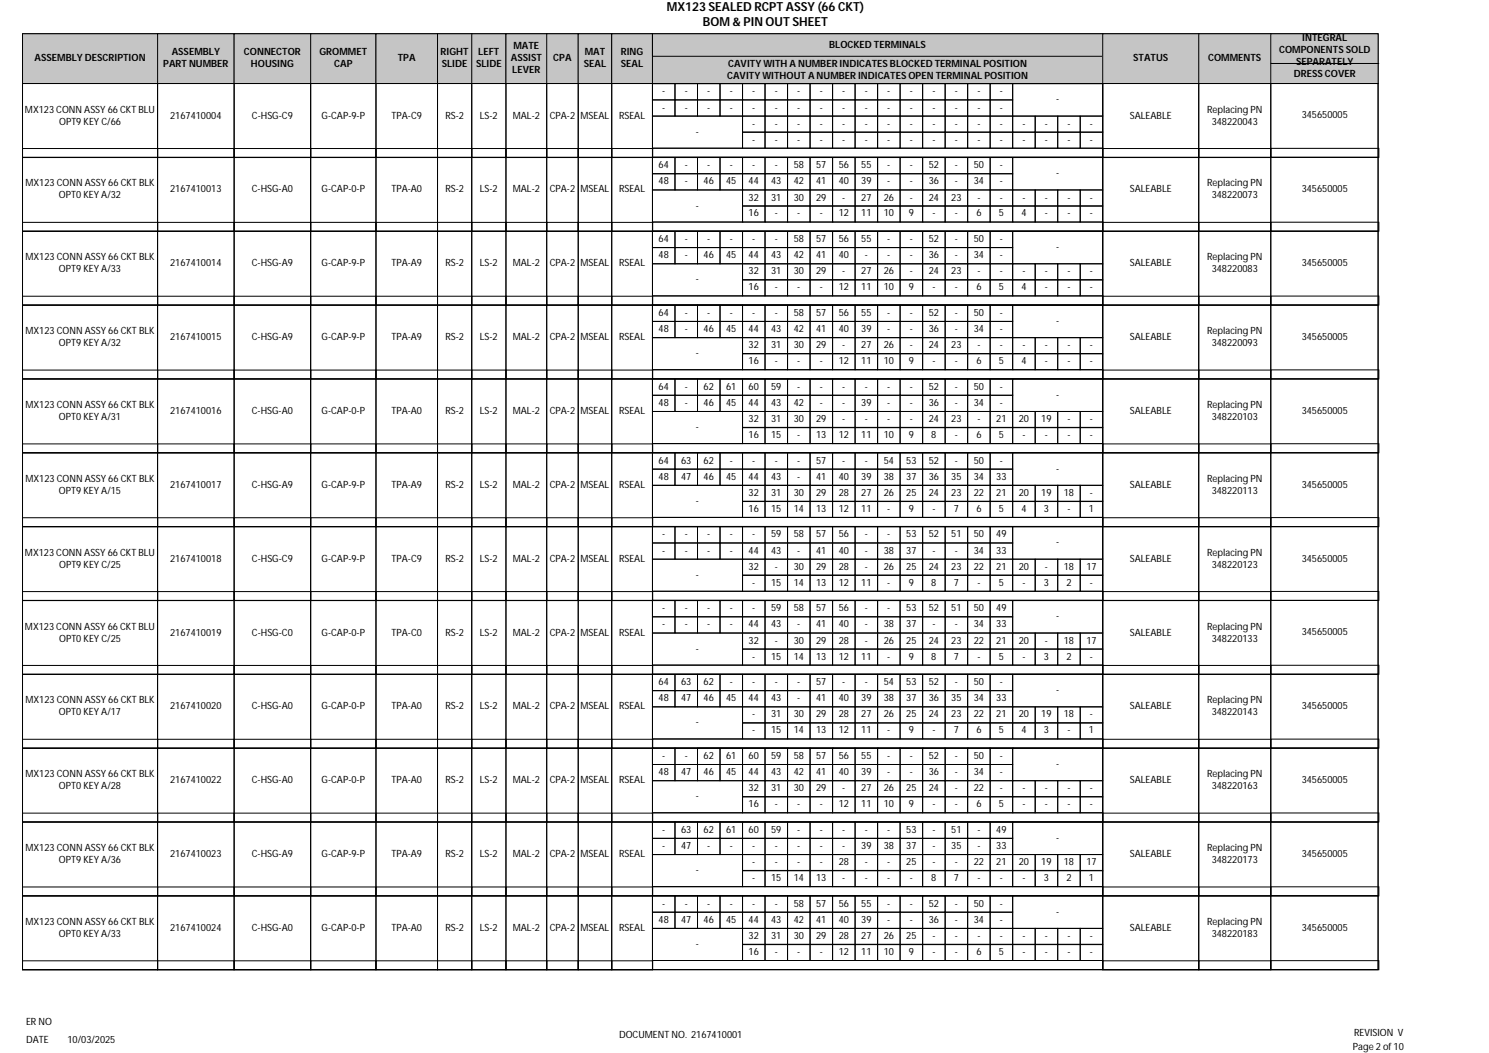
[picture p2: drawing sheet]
<svg xmlns="http://www.w3.org/2000/svg" width="420mm" height="297mm" viewBox="0 0 420 297" stroke-linecap="round" stroke-linejoin="round" font-family="sans-serif">
<defs><g id="words">
<g font-size="3.5">
<text x="188.1" y="3.1">MX123 SEALED RCPT ASSY (66 CKT)</text>
<text x="198.3" y="7.4">BOM &amp; PIN OUT SHEET</text>
</g>
<g font-size="2.8">
<text x="367.3" y="11.6">INTEGRAL</text>
<text x="9.7" y="17.2">ASSEMBLY DESCRIPTION</text>
<text x="48.4" y="15.6">ASSEMBLY</text>
<text x="68.8" y="15.6">CONNECTOR</text>
<text x="90.1" y="15.6">GROMMET</text>
<text x="112.2" y="17.2">TPA</text>
<text x="124.3" y="15.6">RIGHT</text>
<text x="134.9" y="15.6">LEFT</text>
<text x="144.1" y="17.2">ASSIST</text>
<text x="144.8" y="13.9">MATE</text>
<text x="156.1" y="17.2">CPA</text>
<text x="164.9" y="15.6">MAT</text>
<text x="175.1" y="15.6">RING</text>
<text x="233.9" y="13.4">BLOCKED TERMINALS</text>
<text x="319.6" y="17.2">STATUS</text>
<text x="340.8" y="17.2">COMMENTS</text>
<text x="360.8" y="15">COMPONENTS SOLD</text>
<text x="46" y="18.9">PART NUMBER</text>
<text x="70.8" y="18.9">HOUSING</text>
<text x="94.3" y="18.9">CAP</text>
<text x="124.6" y="18.9">SLIDE</text>
<text x="134.3" y="18.9">SLIDE</text>
<text x="144.5" y="20.6">LEVER</text>
<text x="164.7" y="18.9">SEAL</text>
<text x="175.1" y="18.9">SEAL</text>
<text x="205.1" y="22.1">CAVITY WITHOUT A NUMBER INDICATES OPEN TERMINAL POSITION</text>
<text x="205.4" y="18.8">CAVITY WITH A NUMBER INDICATES BLOCKED TERMINAL POSITION</text>
<text x="365" y="21.7">DRESS COVER</text>
<text x="365.6" y="18.4">SEPARATELY</text>
<text x="186.8" y="26.6">-</text>
<text x="193.1" y="26.6">-</text>
<text x="199.5" y="26.6">-</text>
<text x="205.8" y="26.6">-</text>
<text x="212.2" y="26.6">-</text>
<text x="218.5" y="26.6">-</text>
<text x="224.9" y="26.6">-</text>
<text x="231.2" y="26.6">-</text>
<text x="237.6" y="26.6">-</text>
<text x="243.9" y="26.6">-</text>
<text x="250.3" y="26.6">-</text>
<text x="256.6" y="26.6">-</text>
<text x="263" y="26.6">-</text>
<text x="269.3" y="26.6">-</text>
<text x="275.7" y="26.6">-</text>
<text x="282" y="26.6">-</text>
<text x="297.9" y="28.9">-</text>
<text x="7.1" y="31.8">MX123 CONN ASSY 66 CKT BLU</text>
<text x="16.7" y="35.1">OPT9 KEY C/66</text>
<text x="48" y="33.5">2167410004</text>
<text x="71.1" y="33.5">C-HSG-C9</text>
<text x="90.7" y="33.5">G-CAP-9-P</text>
<text x="110.4" y="33.5">TPA-C9</text>
<text x="125.6" y="33.5">RS-2</text>
<text x="135.4" y="33.5">LS-2</text>
<text x="144.6" y="33.5">MAL-2</text>
<text x="155.1" y="33.5">CPA-2</text>
<text x="163.8" y="33.5">MSEAL</text>
<text x="174.6" y="33.5">RSEAL</text>
<text x="186.8" y="31.2">-</text>
<text x="193.1" y="31.2">-</text>
<text x="199.5" y="31.2">-</text>
<text x="205.8" y="31.2">-</text>
<text x="212.2" y="35.7">-</text>
<text x="212.2" y="31.2">-</text>
<text x="218.5" y="31.2">-</text>
<text x="218.5" y="35.7">-</text>
<text x="224.9" y="31.2">-</text>
<text x="224.9" y="35.7">-</text>
<text x="231.2" y="31.2">-</text>
<text x="231.2" y="35.7">-</text>
<text x="237.6" y="31.2">-</text>
<text x="237.6" y="35.7">-</text>
<text x="243.9" y="35.7">-</text>
<text x="243.9" y="31.2">-</text>
<text x="250.3" y="31.2">-</text>
<text x="250.3" y="35.7">-</text>
<text x="256.6" y="31.2">-</text>
<text x="256.6" y="35.7">-</text>
<text x="263" y="31.2">-</text>
<text x="263" y="35.7">-</text>
<text x="269.3" y="35.7">-</text>
<text x="269.3" y="31.2">-</text>
<text x="275.7" y="31.2">-</text>
<text x="275.7" y="35.7">-</text>
<text x="282" y="31.2">-</text>
<text x="282" y="35.7">-</text>
<text x="288.4" y="35.7">-</text>
<text x="294.7" y="35.7">-</text>
<text x="301.1" y="35.7">-</text>
<text x="307.4" y="35.7">-</text>
<text x="318.7" y="33.5">SALEABLE</text>
<text x="340.5" y="31.8">Replacing PN</text>
<text x="341.8" y="35.1">348220043</text>
<text x="367.2" y="33.4">345650005</text>
<text x="196.3" y="38">-</text>
<text x="212.2" y="40.2">-</text>
<text x="218.5" y="40.2">-</text>
<text x="224.9" y="40.2">-</text>
<text x="231.2" y="40.2">-</text>
<text x="237.6" y="40.2">-</text>
<text x="243.9" y="40.2">-</text>
<text x="250.3" y="40.2">-</text>
<text x="256.6" y="40.2">-</text>
<text x="263" y="40.2">-</text>
<text x="269.3" y="40.2">-</text>
<text x="275.7" y="40.2">-</text>
<text x="282" y="40.2">-</text>
<text x="288.4" y="40.2">-</text>
<text x="294.7" y="40.2">-</text>
<text x="301.1" y="40.2">-</text>
<text x="307.4" y="40.2">-</text>
<text x="185.8" y="47.4">64</text>
<text x="193.1" y="47.4">-</text>
<text x="199.5" y="47.4">-</text>
<text x="205.8" y="47.4">-</text>
<text x="212.2" y="47.4">-</text>
<text x="218.5" y="47.4">-</text>
<text x="223.9" y="47.4">58</text>
<text x="230.2" y="47.4">57</text>
<text x="236.6" y="47.4">56</text>
<text x="242.9" y="47.4">55</text>
<text x="250.3" y="47.4">-</text>
<text x="256.6" y="47.4">-</text>
<text x="262" y="47.4">52</text>
<text x="269.3" y="47.4">-</text>
<text x="274.7" y="47.4">50</text>
<text x="282" y="47.4">-</text>
<text x="7.2" y="52.6">MX123 CONN ASSY 66 CKT BLK</text>
<text x="185.8" y="52">48</text>
<text x="193.1" y="52">-</text>
<text x="198.5" y="52">46</text>
<text x="204.8" y="52">45</text>
<text x="211.2" y="52">44</text>
<text x="217.5" y="52">43</text>
<text x="223.9" y="52">42</text>
<text x="230.2" y="52">41</text>
<text x="236.6" y="52">40</text>
<text x="242.9" y="52">39</text>
<text x="250.3" y="52">-</text>
<text x="256.6" y="52">-</text>
<text x="262" y="52">36</text>
<text x="269.3" y="52">-</text>
<text x="274.7" y="52">34</text>
<text x="282" y="52">-</text>
<text x="297.9" y="49.7">-</text>
<text x="340.5" y="52.6">Replacing PN</text>
<text x="16.6" y="56">OPT0 KEY A/32</text>
<text x="48" y="54.3">2167410013</text>
<text x="71" y="54.3">C-HSG-A0</text>
<text x="90.7" y="54.3">G-CAP-0-P</text>
<text x="110.4" y="54.3">TPA-A0</text>
<text x="125.6" y="54.3">RS-2</text>
<text x="135.4" y="54.3">LS-2</text>
<text x="144.6" y="54.3">MAL-2</text>
<text x="155.1" y="54.3">CPA-2</text>
<text x="163.8" y="54.3">MSEAL</text>
<text x="174.6" y="54.3">RSEAL</text>
<text x="196.3" y="58.8">-</text>
<text x="211.2" y="56.6">32</text>
<text x="217.5" y="56.6">31</text>
<text x="223.9" y="56.6">30</text>
<text x="230.2" y="56.6">29</text>
<text x="237.6" y="56.6">-</text>
<text x="242.9" y="56.6">27</text>
<text x="249.3" y="56.6">26</text>
<text x="256.6" y="56.6">-</text>
<text x="262" y="56.6">24</text>
<text x="268.3" y="56.6">23</text>
<text x="275.7" y="56.6">-</text>
<text x="282" y="56.6">-</text>
<text x="288.4" y="56.6">-</text>
<text x="294.7" y="56.6">-</text>
<text x="301.1" y="56.6">-</text>
<text x="307.4" y="56.6">-</text>
<text x="318.7" y="54.3">SALEABLE</text>
<text x="341.8" y="56">348220073</text>
<text x="367.2" y="54.2">345650005</text>
<text x="211.2" y="61.1">16</text>
<text x="218.5" y="61.1">-</text>
<text x="224.9" y="61.1">-</text>
<text x="231.2" y="61.1">-</text>
<text x="236.6" y="61.1">12</text>
<text x="242.9" y="61.1">11</text>
<text x="249.3" y="61.1">10</text>
<text x="256.3" y="61.1">9</text>
<text x="263" y="61.1">-</text>
<text x="269.3" y="61.1">-</text>
<text x="275.4" y="61.1">6</text>
<text x="281.7" y="61.1">5</text>
<text x="288.1" y="61.1">4</text>
<text x="294.7" y="61.1">-</text>
<text x="301.1" y="61.1">-</text>
<text x="307.4" y="61.1">-</text>
<text x="185.8" y="68.3">64</text>
<text x="193.1" y="68.3">-</text>
<text x="199.5" y="68.3">-</text>
<text x="205.8" y="68.3">-</text>
<text x="212.2" y="68.3">-</text>
<text x="218.5" y="68.3">-</text>
<text x="223.9" y="68.3">58</text>
<text x="230.2" y="68.3">57</text>
<text x="236.6" y="68.3">56</text>
<text x="242.9" y="68.3">55</text>
<text x="250.3" y="68.3">-</text>
<text x="256.6" y="68.3">-</text>
<text x="262" y="68.3">52</text>
<text x="269.3" y="68.3">-</text>
<text x="274.7" y="68.3">50</text>
<text x="282" y="68.3">-</text>
<text x="297.9" y="70.5">-</text>
<text x="7.2" y="73.4">MX123 CONN ASSY 66 CKT BLK</text>
<text x="16.6" y="76.8">OPT9 KEY A/33</text>
<text x="48" y="75.1">2167410014</text>
<text x="71" y="75.1">C-HSG-A9</text>
<text x="90.7" y="75.1">G-CAP-9-P</text>
<text x="110.4" y="75.1">TPA-A9</text>
<text x="125.6" y="75.1">RS-2</text>
<text x="135.4" y="75.1">LS-2</text>
<text x="144.6" y="75.1">MAL-2</text>
<text x="155.1" y="75.1">CPA-2</text>
<text x="163.8" y="75.1">MSEAL</text>
<text x="174.6" y="75.1">RSEAL</text>
<text x="185.8" y="72.8">48</text>
<text x="193.1" y="72.8">-</text>
<text x="198.5" y="72.8">46</text>
<text x="204.8" y="72.8">45</text>
<text x="211.2" y="77.4">32</text>
<text x="211.2" y="72.8">44</text>
<text x="217.5" y="72.8">43</text>
<text x="217.5" y="77.4">31</text>
<text x="223.9" y="72.8">42</text>
<text x="223.9" y="77.4">30</text>
<text x="230.2" y="72.8">41</text>
<text x="230.2" y="77.4">29</text>
<text x="236.6" y="72.8">40</text>
<text x="237.6" y="77.4">-</text>
<text x="242.9" y="77.4">27</text>
<text x="243.9" y="72.8">-</text>
<text x="249.3" y="77.4">26</text>
<text x="250.3" y="72.8">-</text>
<text x="256.6" y="72.8">-</text>
<text x="256.6" y="77.4">-</text>
<text x="262" y="72.8">36</text>
<text x="262" y="77.4">24</text>
<text x="268.3" y="77.4">23</text>
<text x="269.3" y="72.8">-</text>
<text x="274.7" y="72.8">34</text>
<text x="275.7" y="77.4">-</text>
<text x="282" y="72.8">-</text>
<text x="282" y="77.4">-</text>
<text x="288.4" y="77.4">-</text>
<text x="294.7" y="77.4">-</text>
<text x="301.1" y="77.4">-</text>
<text x="307.4" y="77.4">-</text>
<text x="318.7" y="75.1">SALEABLE</text>
<text x="340.5" y="73.4">Replacing PN</text>
<text x="341.8" y="76.8">348220083</text>
<text x="367.2" y="75.1">345650005</text>
<text x="196.3" y="79.6">-</text>
<text x="211.2" y="81.9">16</text>
<text x="218.5" y="81.9">-</text>
<text x="224.9" y="81.9">-</text>
<text x="231.2" y="81.9">-</text>
<text x="236.6" y="81.9">12</text>
<text x="242.9" y="81.9">11</text>
<text x="249.3" y="81.9">10</text>
<text x="256.3" y="81.9">9</text>
<text x="263" y="81.9">-</text>
<text x="269.3" y="81.9">-</text>
<text x="275.4" y="81.9">6</text>
<text x="281.7" y="81.9">5</text>
<text x="288.1" y="81.9">4</text>
<text x="294.7" y="81.9">-</text>
<text x="301.1" y="81.9">-</text>
<text x="307.4" y="81.9">-</text>
<text x="185.8" y="89.1">64</text>
<text x="193.1" y="89.1">-</text>
<text x="199.5" y="89.1">-</text>
<text x="205.8" y="89.1">-</text>
<text x="212.2" y="89.1">-</text>
<text x="218.5" y="89.1">-</text>
<text x="223.9" y="89.1">58</text>
<text x="230.2" y="89.1">57</text>
<text x="236.6" y="89.1">56</text>
<text x="242.9" y="89.1">55</text>
<text x="250.3" y="89.1">-</text>
<text x="256.6" y="89.1">-</text>
<text x="262" y="89.1">52</text>
<text x="269.3" y="89.1">-</text>
<text x="274.7" y="89.1">50</text>
<text x="282" y="89.1">-</text>
<text x="7.2" y="94.2">MX123 CONN ASSY 66 CKT BLK</text>
<text x="48" y="95.9">2167410015</text>
<text x="71" y="95.9">C-HSG-A9</text>
<text x="90.7" y="95.9">G-CAP-9-P</text>
<text x="110.4" y="95.9">TPA-A9</text>
<text x="125.6" y="95.9">RS-2</text>
<text x="135.4" y="95.9">LS-2</text>
<text x="144.6" y="95.9">MAL-2</text>
<text x="155.1" y="95.9">CPA-2</text>
<text x="163.8" y="95.9">MSEAL</text>
<text x="174.6" y="95.9">RSEAL</text>
<text x="185.8" y="93.7">48</text>
<text x="193.1" y="93.7">-</text>
<text x="198.5" y="93.7">46</text>
<text x="204.8" y="93.7">45</text>
<text x="211.2" y="93.7">44</text>
<text x="217.5" y="93.7">43</text>
<text x="223.9" y="93.7">42</text>
<text x="230.2" y="93.7">41</text>
<text x="236.6" y="93.7">40</text>
<text x="242.9" y="93.7">39</text>
<text x="250.3" y="93.7">-</text>
<text x="256.6" y="93.7">-</text>
<text x="262" y="93.7">36</text>
<text x="269.3" y="93.7">-</text>
<text x="274.7" y="93.7">34</text>
<text x="282" y="93.7">-</text>
<text x="297.9" y="91.4">-</text>
<text x="318.7" y="95.9">SALEABLE</text>
<text x="340.5" y="94.2">Replacing PN</text>
<text x="367.2" y="95.9">345650005</text>
<text x="16.6" y="97.6">OPT9 KEY A/32</text>
<text x="196.3" y="100.5">-</text>
<text x="211.2" y="98.2">32</text>
<text x="217.5" y="98.2">31</text>
<text x="223.9" y="98.2">30</text>
<text x="230.2" y="98.2">29</text>
<text x="237.6" y="98.2">-</text>
<text x="242.9" y="98.2">27</text>
<text x="249.3" y="98.2">26</text>
<text x="256.6" y="98.2">-</text>
<text x="262" y="98.2">24</text>
<text x="268.3" y="98.2">23</text>
<text x="275.7" y="98.2">-</text>
<text x="282" y="98.2">-</text>
<text x="288.4" y="98.2">-</text>
<text x="294.7" y="98.2">-</text>
<text x="301.1" y="98.2">-</text>
<text x="307.4" y="98.2">-</text>
<text x="341.8" y="97.6">348220093</text>
<text x="211.2" y="102.7">16</text>
<text x="218.5" y="102.7">-</text>
<text x="224.9" y="102.7">-</text>
<text x="231.2" y="102.7">-</text>
<text x="236.6" y="102.7">12</text>
<text x="242.9" y="102.7">11</text>
<text x="249.3" y="102.7">10</text>
<text x="256.3" y="102.7">9</text>
<text x="263" y="102.7">-</text>
<text x="269.3" y="102.7">-</text>
<text x="275.4" y="102.7">6</text>
<text x="281.7" y="102.7">5</text>
<text x="288.1" y="102.7">4</text>
<text x="294.7" y="102.7">-</text>
<text x="301.1" y="102.7">-</text>
<text x="307.4" y="102.7">-</text>
<text x="185.8" y="109.9">64</text>
<text x="193.1" y="109.9">-</text>
<text x="198.5" y="109.9">62</text>
<text x="204.8" y="109.9">61</text>
<text x="211.2" y="109.9">60</text>
<text x="217.5" y="109.9">59</text>
<text x="224.9" y="109.9">-</text>
<text x="231.2" y="109.9">-</text>
<text x="237.6" y="109.9">-</text>
<text x="243.9" y="109.9">-</text>
<text x="250.3" y="109.9">-</text>
<text x="256.6" y="109.9">-</text>
<text x="262" y="109.9">52</text>
<text x="269.3" y="109.9">-</text>
<text x="274.7" y="109.9">50</text>
<text x="282" y="109.9">-</text>
<text x="297.9" y="112.2">-</text>
<text x="7.2" y="115.1">MX123 CONN ASSY 66 CKT BLK</text>
<text x="16.6" y="118.5">OPT0 KEY A/31</text>
<text x="48" y="116.8">2167410016</text>
<text x="71" y="116.8">C-HSG-A0</text>
<text x="90.7" y="116.8">G-CAP-0-P</text>
<text x="110.4" y="116.8">TPA-A0</text>
<text x="125.6" y="116.8">RS-2</text>
<text x="135.4" y="116.8">LS-2</text>
<text x="144.6" y="116.8">MAL-2</text>
<text x="155.1" y="116.8">CPA-2</text>
<text x="163.8" y="116.8">MSEAL</text>
<text x="174.6" y="116.8">RSEAL</text>
<text x="185.8" y="114.5">48</text>
<text x="193.1" y="114.5">-</text>
<text x="198.5" y="114.5">46</text>
<text x="204.8" y="114.5">45</text>
<text x="211.2" y="119.1">32</text>
<text x="211.2" y="114.5">44</text>
<text x="217.5" y="114.5">43</text>
<text x="217.5" y="119.1">31</text>
<text x="223.9" y="114.5">42</text>
<text x="223.9" y="119.1">30</text>
<text x="230.2" y="119.1">29</text>
<text x="231.2" y="114.5">-</text>
<text x="237.6" y="114.5">-</text>
<text x="237.6" y="119.1">-</text>
<text x="242.9" y="114.5">39</text>
<text x="243.9" y="119.1">-</text>
<text x="250.3" y="114.5">-</text>
<text x="250.3" y="119.1">-</text>
<text x="256.6" y="114.5">-</text>
<text x="256.6" y="119.1">-</text>
<text x="262" y="114.5">36</text>
<text x="262" y="119.1">24</text>
<text x="268.3" y="119.1">23</text>
<text x="269.3" y="114.5">-</text>
<text x="274.7" y="114.5">34</text>
<text x="275.7" y="119.1">-</text>
<text x="281" y="119.1">21</text>
<text x="282" y="114.5">-</text>
<text x="287.4" y="119.1">20</text>
<text x="293.7" y="119.1">19</text>
<text x="301.1" y="119.1">-</text>
<text x="307.4" y="119.1">-</text>
<text x="318.7" y="116.8">SALEABLE</text>
<text x="340.5" y="115.1">Replacing PN</text>
<text x="341.8" y="118.5">348220103</text>
<text x="367.2" y="116.7">345650005</text>
<text x="196.3" y="121.3">-</text>
<text x="211.2" y="123.5">16</text>
<text x="217.5" y="123.5">15</text>
<text x="224.9" y="123.5">-</text>
<text x="230.2" y="123.5">13</text>
<text x="236.6" y="123.5">12</text>
<text x="242.9" y="123.5">11</text>
<text x="249.3" y="123.5">10</text>
<text x="256.3" y="123.5">9</text>
<text x="262.7" y="123.5">8</text>
<text x="269.3" y="123.5">-</text>
<text x="275.4" y="123.5">6</text>
<text x="281.7" y="123.5">5</text>
<text x="288.4" y="123.5">-</text>
<text x="294.7" y="123.5">-</text>
<text x="301.1" y="123.5">-</text>
<text x="307.4" y="123.5">-</text>
<text x="185.8" y="130.7">64</text>
<text x="192.1" y="130.7">63</text>
<text x="198.5" y="130.7">62</text>
<text x="205.8" y="130.7">-</text>
<text x="212.2" y="130.7">-</text>
<text x="218.5" y="130.7">-</text>
<text x="224.9" y="130.7">-</text>
<text x="230.2" y="130.7">57</text>
<text x="237.6" y="130.7">-</text>
<text x="243.9" y="130.7">-</text>
<text x="249.3" y="130.7">54</text>
<text x="255.6" y="130.7">53</text>
<text x="262" y="130.7">52</text>
<text x="269.3" y="130.7">-</text>
<text x="274.7" y="130.7">50</text>
<text x="282" y="130.7">-</text>
<text x="7.2" y="135.9">MX123 CONN ASSY 66 CKT BLK</text>
<text x="48" y="137.6">2167410017</text>
<text x="71" y="137.6">C-HSG-A9</text>
<text x="90.7" y="137.6">G-CAP-9-P</text>
<text x="110.4" y="137.6">TPA-A9</text>
<text x="125.6" y="137.6">RS-2</text>
<text x="135.4" y="137.6">LS-2</text>
<text x="144.6" y="137.6">MAL-2</text>
<text x="155.1" y="137.6">CPA-2</text>
<text x="163.8" y="137.6">MSEAL</text>
<text x="174.6" y="137.6">RSEAL</text>
<text x="185.8" y="135.3">48</text>
<text x="192.1" y="135.3">47</text>
<text x="198.5" y="135.3">46</text>
<text x="204.8" y="135.3">45</text>
<text x="211.2" y="135.3">44</text>
<text x="217.5" y="135.3">43</text>
<text x="224.9" y="135.3">-</text>
<text x="230.2" y="135.3">41</text>
<text x="236.6" y="135.3">40</text>
<text x="242.9" y="135.3">39</text>
<text x="249.3" y="135.3">38</text>
<text x="255.6" y="135.3">37</text>
<text x="262" y="135.3">36</text>
<text x="268.3" y="135.3">35</text>
<text x="274.7" y="135.3">34</text>
<text x="281" y="135.3">33</text>
<text x="297.9" y="133">-</text>
<text x="318.7" y="137.6">SALEABLE</text>
<text x="340.5" y="135.9">Replacing PN</text>
<text x="367.2" y="137.5">345650005</text>
<text x="16.6" y="139.3">OPT9 KEY A/15</text>
<text x="196.3" y="142.1">-</text>
<text x="211.2" y="139.9">32</text>
<text x="217.5" y="139.9">31</text>
<text x="223.9" y="139.9">30</text>
<text x="230.2" y="139.9">29</text>
<text x="236.6" y="139.9">28</text>
<text x="242.9" y="139.9">27</text>
<text x="249.3" y="139.9">26</text>
<text x="255.6" y="139.9">25</text>
<text x="262" y="139.9">24</text>
<text x="268.3" y="139.9">23</text>
<text x="274.7" y="139.9">22</text>
<text x="281" y="139.9">21</text>
<text x="287.4" y="139.9">20</text>
<text x="293.7" y="139.9">19</text>
<text x="300.1" y="139.9">18</text>
<text x="307.4" y="139.9">-</text>
<text x="341.8" y="139.3">348220113</text>
<text x="211.2" y="144.4">16</text>
<text x="217.5" y="144.4">15</text>
<text x="223.9" y="144.4">14</text>
<text x="230.2" y="144.4">13</text>
<text x="236.6" y="144.4">12</text>
<text x="242.9" y="144.4">11</text>
<text x="250.3" y="144.4">-</text>
<text x="256.3" y="144.4">9</text>
<text x="263" y="144.4">-</text>
<text x="269" y="144.4">7</text>
<text x="275.4" y="144.4">6</text>
<text x="281.7" y="144.4">5</text>
<text x="288.1" y="144.4">4</text>
<text x="294.4" y="144.4">3</text>
<text x="301.1" y="144.4">-</text>
<text x="307.1" y="144.4">1</text>
<text x="186.8" y="151.6">-</text>
<text x="193.1" y="151.6">-</text>
<text x="199.5" y="151.6">-</text>
<text x="205.8" y="151.6">-</text>
<text x="212.2" y="151.6">-</text>
<text x="217.5" y="151.6">59</text>
<text x="223.9" y="151.6">58</text>
<text x="230.2" y="151.6">57</text>
<text x="236.6" y="151.6">56</text>
<text x="243.9" y="151.6">-</text>
<text x="250.3" y="151.6">-</text>
<text x="255.6" y="151.6">53</text>
<text x="262" y="151.6">52</text>
<text x="268.3" y="151.6">51</text>
<text x="274.7" y="151.6">50</text>
<text x="281" y="151.6">49</text>
<text x="297.9" y="153.8">-</text>
<text x="7.1" y="156.7">MX123 CONN ASSY 66 CKT BLU</text>
<text x="16.7" y="160.1">OPT9 KEY C/25</text>
<text x="48" y="158.4">2167410018</text>
<text x="71.1" y="158.4">C-HSG-C9</text>
<text x="90.7" y="158.4">G-CAP-9-P</text>
<text x="110.4" y="158.4">TPA-C9</text>
<text x="125.6" y="158.4">RS-2</text>
<text x="135.4" y="158.4">LS-2</text>
<text x="144.6" y="158.4">MAL-2</text>
<text x="155.1" y="158.4">CPA-2</text>
<text x="163.8" y="158.4">MSEAL</text>
<text x="174.6" y="158.4">RSEAL</text>
<text x="186.8" y="156.1">-</text>
<text x="193.1" y="156.1">-</text>
<text x="199.5" y="156.1">-</text>
<text x="205.8" y="156.1">-</text>
<text x="211.2" y="160.7">32</text>
<text x="211.2" y="156.1">44</text>
<text x="217.5" y="156.1">43</text>
<text x="218.5" y="160.7">-</text>
<text x="223.9" y="160.7">30</text>
<text x="224.9" y="156.1">-</text>
<text x="230.2" y="156.1">41</text>
<text x="230.2" y="160.7">29</text>
<text x="236.6" y="156.1">40</text>
<text x="236.6" y="160.7">28</text>
<text x="243.9" y="160.7">-</text>
<text x="243.9" y="156.1">-</text>
<text x="249.3" y="156.1">38</text>
<text x="249.3" y="160.7">26</text>
<text x="255.6" y="156.1">37</text>
<text x="255.6" y="160.7">25</text>
<text x="262" y="160.7">24</text>
<text x="263" y="156.1">-</text>
<text x="268.3" y="160.7">23</text>
<text x="269.3" y="156.1">-</text>
<text x="274.7" y="156.1">34</text>
<text x="274.7" y="160.7">22</text>
<text x="281" y="156.1">33</text>
<text x="281" y="160.7">21</text>
<text x="287.4" y="160.7">20</text>
<text x="294.7" y="160.7">-</text>
<text x="300.1" y="160.7">18</text>
<text x="306.4" y="160.7">17</text>
<text x="318.7" y="158.4">SALEABLE</text>
<text x="340.5" y="156.7">Replacing PN</text>
<text x="341.8" y="160.1">348220123</text>
<text x="367.2" y="158.4">345650005</text>
<text x="196.3" y="162.9">-</text>
<text x="212.2" y="165.2">-</text>
<text x="217.5" y="165.2">15</text>
<text x="223.9" y="165.2">14</text>
<text x="230.2" y="165.2">13</text>
<text x="236.6" y="165.2">12</text>
<text x="242.9" y="165.2">11</text>
<text x="250.3" y="165.2">-</text>
<text x="256.3" y="165.2">9</text>
<text x="262.7" y="165.2">8</text>
<text x="269" y="165.2">7</text>
<text x="275.7" y="165.2">-</text>
<text x="281.7" y="165.2">5</text>
<text x="288.4" y="165.2">-</text>
<text x="294.4" y="165.2">3</text>
<text x="300.8" y="165.2">2</text>
<text x="307.4" y="165.2">-</text>
<text x="186.8" y="172.4">-</text>
<text x="193.1" y="172.4">-</text>
<text x="199.5" y="172.4">-</text>
<text x="205.8" y="172.4">-</text>
<text x="212.2" y="172.4">-</text>
<text x="217.5" y="172.4">59</text>
<text x="223.9" y="172.4">58</text>
<text x="230.2" y="172.4">57</text>
<text x="236.6" y="172.4">56</text>
<text x="243.9" y="172.4">-</text>
<text x="250.3" y="172.4">-</text>
<text x="255.6" y="172.4">53</text>
<text x="262" y="172.4">52</text>
<text x="268.3" y="172.4">51</text>
<text x="274.7" y="172.4">50</text>
<text x="281" y="172.4">49</text>
<text x="7.1" y="177.6">MX123 CONN ASSY 66 CKT BLU</text>
<text x="48" y="179.3">2167410019</text>
<text x="71.1" y="179.2">C-HSG-C0</text>
<text x="90.7" y="179.3">G-CAP-0-P</text>
<text x="110.4" y="179.3">TPA-C0</text>
<text x="125.6" y="179.2">RS-2</text>
<text x="135.4" y="179.3">LS-2</text>
<text x="144.6" y="179.3">MAL-2</text>
<text x="155.1" y="179.3">CPA-2</text>
<text x="163.8" y="179.3">MSEAL</text>
<text x="174.6" y="179.3">RSEAL</text>
<text x="186.8" y="177">-</text>
<text x="193.1" y="177">-</text>
<text x="199.5" y="177">-</text>
<text x="205.8" y="177">-</text>
<text x="211.2" y="177">44</text>
<text x="217.5" y="177">43</text>
<text x="224.9" y="177">-</text>
<text x="230.2" y="177">41</text>
<text x="236.6" y="177">40</text>
<text x="243.9" y="177">-</text>
<text x="249.3" y="177">38</text>
<text x="255.6" y="177">37</text>
<text x="263" y="177">-</text>
<text x="269.3" y="177">-</text>
<text x="274.7" y="177">34</text>
<text x="281" y="177">33</text>
<text x="297.9" y="174.7">-</text>
<text x="318.7" y="179.2">SALEABLE</text>
<text x="340.5" y="177.6">Replacing PN</text>
<text x="367.2" y="179.2">345650005</text>
<text x="16.7" y="180.9">OPT0 KEY C/25</text>
<text x="196.3" y="183.8">-</text>
<text x="211.2" y="181.5">32</text>
<text x="218.5" y="181.5">-</text>
<text x="223.9" y="181.5">30</text>
<text x="230.2" y="181.5">29</text>
<text x="236.6" y="181.5">28</text>
<text x="243.9" y="181.5">-</text>
<text x="249.3" y="181.5">26</text>
<text x="255.6" y="181.5">25</text>
<text x="262" y="181.5">24</text>
<text x="268.3" y="181.5">23</text>
<text x="274.7" y="181.5">22</text>
<text x="281" y="181.5">21</text>
<text x="287.4" y="181.5">20</text>
<text x="294.7" y="181.5">-</text>
<text x="300.1" y="181.5">18</text>
<text x="306.4" y="181.5">17</text>
<text x="341.8" y="180.9">348220133</text>
<text x="212.2" y="186">-</text>
<text x="217.5" y="186">15</text>
<text x="223.9" y="186">14</text>
<text x="230.2" y="186">13</text>
<text x="236.6" y="186">12</text>
<text x="242.9" y="186">11</text>
<text x="250.3" y="186">-</text>
<text x="256.3" y="186">9</text>
<text x="262.7" y="186">8</text>
<text x="269" y="186">7</text>
<text x="275.7" y="186">-</text>
<text x="281.7" y="186">5</text>
<text x="288.4" y="186">-</text>
<text x="294.4" y="186">3</text>
<text x="300.8" y="186">2</text>
<text x="307.4" y="186">-</text>
<text x="185.8" y="193.2">64</text>
<text x="185.8" y="197.8">48</text>
<text x="192.1" y="193.2">63</text>
<text x="192.1" y="197.8">47</text>
<text x="198.5" y="193.2">62</text>
<text x="198.5" y="197.8">46</text>
<text x="204.8" y="197.8">45</text>
<text x="205.8" y="193.2">-</text>
<text x="211.2" y="197.8">44</text>
<text x="212.2" y="193.2">-</text>
<text x="217.5" y="197.8">43</text>
<text x="218.5" y="193.2">-</text>
<text x="224.9" y="197.8">-</text>
<text x="224.9" y="193.2">-</text>
<text x="230.2" y="197.8">41</text>
<text x="230.2" y="193.2">57</text>
<text x="236.6" y="197.8">40</text>
<text x="237.6" y="193.2">-</text>
<text x="242.9" y="197.8">39</text>
<text x="243.9" y="193.2">-</text>
<text x="249.3" y="197.8">38</text>
<text x="249.3" y="193.2">54</text>
<text x="255.6" y="197.8">37</text>
<text x="255.6" y="193.2">53</text>
<text x="262" y="197.8">36</text>
<text x="262" y="193.2">52</text>
<text x="268.3" y="197.8">35</text>
<text x="269.3" y="193.2">-</text>
<text x="274.7" y="193.2">50</text>
<text x="274.7" y="197.8">34</text>
<text x="281" y="197.8">33</text>
<text x="282" y="193.2">-</text>
<text x="297.9" y="195.5">-</text>
<text x="7.2" y="198.4">MX123 CONN ASSY 66 CKT BLK</text>
<text x="16.6" y="201.8">OPT0 KEY A/17</text>
<text x="48" y="200.1">2167410020</text>
<text x="71" y="200.1">C-HSG-A0</text>
<text x="90.7" y="200.1">G-CAP-0-P</text>
<text x="110.4" y="200.1">TPA-A0</text>
<text x="125.6" y="200.1">RS-2</text>
<text x="135.4" y="200.1">LS-2</text>
<text x="144.6" y="200.1">MAL-2</text>
<text x="155.1" y="200.1">CPA-2</text>
<text x="163.8" y="200.1">MSEAL</text>
<text x="174.6" y="200.1">RSEAL</text>
<text x="212.2" y="202.4">-</text>
<text x="217.5" y="202.4">31</text>
<text x="223.9" y="202.4">30</text>
<text x="230.2" y="202.4">29</text>
<text x="236.6" y="202.4">28</text>
<text x="242.9" y="202.4">27</text>
<text x="249.3" y="202.4">26</text>
<text x="255.6" y="202.4">25</text>
<text x="262" y="202.4">24</text>
<text x="268.3" y="202.4">23</text>
<text x="274.7" y="202.4">22</text>
<text x="281" y="202.4">21</text>
<text x="287.4" y="202.4">20</text>
<text x="293.7" y="202.4">19</text>
<text x="300.1" y="202.4">18</text>
<text x="307.4" y="202.4">-</text>
<text x="318.7" y="200.1">SALEABLE</text>
<text x="340.5" y="198.4">Replacing PN</text>
<text x="341.8" y="201.8">348220143</text>
<text x="367.2" y="200">345650005</text>
<text x="196.3" y="204.6">-</text>
<text x="212.2" y="206.8">-</text>
<text x="217.5" y="206.8">15</text>
<text x="223.9" y="206.8">14</text>
<text x="230.2" y="206.8">13</text>
<text x="236.6" y="206.8">12</text>
<text x="242.9" y="206.8">11</text>
<text x="250.3" y="206.8">-</text>
<text x="256.3" y="206.8">9</text>
<text x="263" y="206.8">-</text>
<text x="269" y="206.8">7</text>
<text x="275.4" y="206.8">6</text>
<text x="281.7" y="206.8">5</text>
<text x="288.1" y="206.8">4</text>
<text x="294.4" y="206.8">3</text>
<text x="301.1" y="206.8">-</text>
<text x="307.1" y="206.8">1</text>
<text x="186.8" y="214">-</text>
<text x="193.1" y="214">-</text>
<text x="198.5" y="214">62</text>
<text x="204.8" y="214">61</text>
<text x="211.2" y="214">60</text>
<text x="217.5" y="214">59</text>
<text x="223.9" y="214">58</text>
<text x="230.2" y="214">57</text>
<text x="236.6" y="214">56</text>
<text x="242.9" y="214">55</text>
<text x="250.3" y="214">-</text>
<text x="256.6" y="214">-</text>
<text x="262" y="214">52</text>
<text x="269.3" y="214">-</text>
<text x="274.7" y="214">50</text>
<text x="282" y="214">-</text>
<text x="7.2" y="219.2">MX123 CONN ASSY 66 CKT BLK</text>
<text x="48" y="220.9">2167410022</text>
<text x="71" y="220.9">C-HSG-A0</text>
<text x="90.7" y="220.9">G-CAP-0-P</text>
<text x="110.4" y="220.9">TPA-A0</text>
<text x="125.6" y="220.9">RS-2</text>
<text x="135.4" y="220.9">LS-2</text>
<text x="144.6" y="220.9">MAL-2</text>
<text x="155.1" y="220.9">CPA-2</text>
<text x="163.8" y="220.9">MSEAL</text>
<text x="174.6" y="220.9">RSEAL</text>
<text x="185.8" y="218.6">48</text>
<text x="192.1" y="218.6">47</text>
<text x="198.5" y="218.6">46</text>
<text x="204.8" y="218.6">45</text>
<text x="211.2" y="218.6">44</text>
<text x="217.5" y="218.6">43</text>
<text x="223.9" y="218.6">42</text>
<text x="230.2" y="218.6">41</text>
<text x="236.6" y="218.6">40</text>
<text x="242.9" y="218.6">39</text>
<text x="250.3" y="218.6">-</text>
<text x="256.6" y="218.6">-</text>
<text x="262" y="218.6">36</text>
<text x="269.3" y="218.6">-</text>
<text x="274.7" y="218.6">34</text>
<text x="282" y="218.6">-</text>
<text x="297.9" y="216.3">-</text>
<text x="318.7" y="220.9">SALEABLE</text>
<text x="340.5" y="219.2">Replacing PN</text>
<text x="367.2" y="220.9">345650005</text>
<text x="16.6" y="222.6">OPT0 KEY A/28</text>
<text x="196.3" y="225.4">-</text>
<text x="211.2" y="223.2">32</text>
<text x="211.2" y="227.7">16</text>
<text x="217.5" y="223.2">31</text>
<text x="218.5" y="227.7">-</text>
<text x="223.9" y="223.2">30</text>
<text x="224.9" y="227.7">-</text>
<text x="230.2" y="223.2">29</text>
<text x="231.2" y="227.7">-</text>
<text x="236.6" y="227.7">12</text>
<text x="237.6" y="223.2">-</text>
<text x="242.9" y="223.2">27</text>
<text x="242.9" y="227.7">11</text>
<text x="249.3" y="223.2">26</text>
<text x="249.3" y="227.7">10</text>
<text x="255.6" y="223.2">25</text>
<text x="256.3" y="227.7">9</text>
<text x="262" y="223.2">24</text>
<text x="263" y="227.7">-</text>
<text x="269.3" y="223.2">-</text>
<text x="269.3" y="227.7">-</text>
<text x="274.7" y="223.2">22</text>
<text x="275.4" y="227.7">6</text>
<text x="281.7" y="227.7">5</text>
<text x="282" y="223.2">-</text>
<text x="288.4" y="223.2">-</text>
<text x="288.4" y="227.7">-</text>
<text x="294.7" y="223.2">-</text>
<text x="294.7" y="227.7">-</text>
<text x="301.1" y="223.2">-</text>
<text x="301.1" y="227.7">-</text>
<text x="307.4" y="223.2">-</text>
<text x="307.4" y="227.7">-</text>
<text x="341.8" y="222.6">348220163</text>
<text x="186.8" y="234.9">-</text>
<text x="186.8" y="239.4">-</text>
<text x="192.1" y="234.9">63</text>
<text x="192.1" y="239.4">47</text>
<text x="198.5" y="234.9">62</text>
<text x="199.5" y="239.4">-</text>
<text x="204.8" y="234.9">61</text>
<text x="205.8" y="239.4">-</text>
<text x="211.2" y="234.9">60</text>
<text x="212.2" y="239.4">-</text>
<text x="217.5" y="234.9">59</text>
<text x="218.5" y="239.4">-</text>
<text x="224.9" y="239.4">-</text>
<text x="224.9" y="234.9">-</text>
<text x="231.2" y="239.4">-</text>
<text x="231.2" y="234.9">-</text>
<text x="237.6" y="239.4">-</text>
<text x="237.6" y="234.9">-</text>
<text x="242.9" y="239.4">39</text>
<text x="243.9" y="234.9">-</text>
<text x="249.3" y="239.4">38</text>
<text x="250.3" y="234.9">-</text>
<text x="255.6" y="239.4">37</text>
<text x="255.6" y="234.9">53</text>
<text x="263" y="239.4">-</text>
<text x="263" y="234.9">-</text>
<text x="268.3" y="234.9">51</text>
<text x="268.3" y="239.4">35</text>
<text x="275.7" y="234.9">-</text>
<text x="275.7" y="239.4">-</text>
<text x="281" y="234.9">49</text>
<text x="281" y="239.4">33</text>
<text x="297.9" y="237.2">-</text>
<text x="7.2" y="240">MX123 CONN ASSY 66 CKT BLK</text>
<text x="16.6" y="243.4">OPT9 KEY A/36</text>
<text x="48" y="241.7">2167410023</text>
<text x="71" y="241.7">C-HSG-A9</text>
<text x="90.7" y="241.7">G-CAP-9-P</text>
<text x="110.4" y="241.7">TPA-A9</text>
<text x="125.6" y="241.7">RS-2</text>
<text x="135.4" y="241.7">LS-2</text>
<text x="144.6" y="241.7">MAL-2</text>
<text x="155.1" y="241.7">CPA-2</text>
<text x="163.8" y="241.7">MSEAL</text>
<text x="174.6" y="241.7">RSEAL</text>
<text x="212.2" y="244">-</text>
<text x="218.5" y="244">-</text>
<text x="224.9" y="244">-</text>
<text x="231.2" y="244">-</text>
<text x="236.6" y="244">28</text>
<text x="243.9" y="244">-</text>
<text x="250.3" y="244">-</text>
<text x="255.6" y="244">25</text>
<text x="263" y="244">-</text>
<text x="269.3" y="244">-</text>
<text x="274.7" y="244">22</text>
<text x="281" y="244">21</text>
<text x="287.4" y="244">20</text>
<text x="293.7" y="244">19</text>
<text x="300.1" y="244">18</text>
<text x="306.4" y="244">17</text>
<text x="318.7" y="241.7">SALEABLE</text>
<text x="340.5" y="240">Replacing PN</text>
<text x="341.8" y="243.4">348220173</text>
<text x="367.2" y="241.7">345650005</text>
<text x="196.3" y="246.3">-</text>
<text x="212.2" y="248.5">-</text>
<text x="217.5" y="248.5">15</text>
<text x="223.9" y="248.5">14</text>
<text x="230.2" y="248.5">13</text>
<text x="237.6" y="248.5">-</text>
<text x="243.9" y="248.5">-</text>
<text x="250.3" y="248.5">-</text>
<text x="256.6" y="248.5">-</text>
<text x="262.7" y="248.5">8</text>
<text x="269" y="248.5">7</text>
<text x="275.7" y="248.5">-</text>
<text x="282" y="248.5">-</text>
<text x="288.4" y="248.5">-</text>
<text x="294.4" y="248.5">3</text>
<text x="300.8" y="248.5">2</text>
<text x="307.1" y="248.5">1</text>
<text x="186.8" y="255.7">-</text>
<text x="193.1" y="255.7">-</text>
<text x="199.5" y="255.7">-</text>
<text x="205.8" y="255.7">-</text>
<text x="212.2" y="255.7">-</text>
<text x="218.5" y="255.7">-</text>
<text x="223.9" y="255.7">58</text>
<text x="230.2" y="255.7">57</text>
<text x="236.6" y="255.7">56</text>
<text x="242.9" y="255.7">55</text>
<text x="250.3" y="255.7">-</text>
<text x="256.6" y="255.7">-</text>
<text x="262" y="255.7">52</text>
<text x="269.3" y="255.7">-</text>
<text x="274.7" y="255.7">50</text>
<text x="282" y="255.7">-</text>
<text x="297.9" y="258">-</text>
<text x="7.2" y="260.9">MX123 CONN ASSY 66 CKT BLK</text>
<text x="48" y="262.6">2167410024</text>
<text x="71" y="262.6">C-HSG-A0</text>
<text x="90.7" y="262.6">G-CAP-0-P</text>
<text x="110.4" y="262.6">TPA-A0</text>
<text x="125.6" y="262.6">RS-2</text>
<text x="135.4" y="262.6">LS-2</text>
<text x="144.6" y="262.6">MAL-2</text>
<text x="155.1" y="262.6">CPA-2</text>
<text x="163.8" y="262.6">MSEAL</text>
<text x="174.6" y="262.6">RSEAL</text>
<text x="185.8" y="260.3">48</text>
<text x="192.1" y="260.3">47</text>
<text x="198.5" y="260.3">46</text>
<text x="204.8" y="260.3">45</text>
<text x="211.2" y="260.3">44</text>
<text x="217.5" y="260.3">43</text>
<text x="223.9" y="260.3">42</text>
<text x="230.2" y="260.3">41</text>
<text x="236.6" y="260.3">40</text>
<text x="242.9" y="260.3">39</text>
<text x="250.3" y="260.3">-</text>
<text x="256.6" y="260.3">-</text>
<text x="262" y="260.3">36</text>
<text x="269.3" y="260.3">-</text>
<text x="274.7" y="260.3">34</text>
<text x="282" y="260.3">-</text>
<text x="318.7" y="262.6">SALEABLE</text>
<text x="340.5" y="260.9">Replacing PN</text>
<text x="367.2" y="262.5">345650005</text>
<text x="16.6" y="264.3">OPT0 KEY A/33</text>
<text x="196.3" y="267.1">-</text>
<text x="211.2" y="264.8">32</text>
<text x="211.2" y="269.3">16</text>
<text x="217.5" y="264.8">31</text>
<text x="218.5" y="269.3">-</text>
<text x="223.9" y="264.8">30</text>
<text x="224.9" y="269.3">-</text>
<text x="230.2" y="264.8">29</text>
<text x="231.2" y="269.3">-</text>
<text x="236.6" y="264.8">28</text>
<text x="236.6" y="269.3">12</text>
<text x="242.9" y="264.8">27</text>
<text x="242.9" y="269.3">11</text>
<text x="249.3" y="264.8">26</text>
<text x="249.3" y="269.3">10</text>
<text x="255.6" y="264.8">25</text>
<text x="256.3" y="269.3">9</text>
<text x="263" y="264.8">-</text>
<text x="263" y="269.3">-</text>
<text x="269.3" y="264.8">-</text>
<text x="269.3" y="269.3">-</text>
<text x="275.4" y="269.3">6</text>
<text x="275.7" y="264.8">-</text>
<text x="281.7" y="269.3">5</text>
<text x="282" y="264.8">-</text>
<text x="288.4" y="264.8">-</text>
<text x="288.4" y="269.3">-</text>
<text x="294.7" y="264.8">-</text>
<text x="294.7" y="269.3">-</text>
<text x="301.1" y="264.8">-</text>
<text x="301.1" y="269.3">-</text>
<text x="307.4" y="264.8">-</text>
<text x="307.4" y="269.3">-</text>
<text x="341.8" y="264.3">348220183</text>
<text x="7.3" y="289">ER NO</text>
<text x="174.6" y="292.8">DOCUMENT NO. 2167410001</text>
<text x="382" y="292.2">REVISION V</text>
<text x="7.3" y="294.1">DATE</text>
<text x="19" y="294.1">10/03/2025</text>
<text x="381.6" y="296.1">Page 2 of 10</text>
</g>
</g></defs>
<path d="M6.3 9.5h382.4v264h-382.4z" fill="none" stroke="#000" stroke-width=".28"/>
<path d="M6.3 9.5h38.1v14.1h-38.1z" fill="#c9c6b8"/>
<path d="M6.3 9.5h38.1v14.1h-38.1z" fill="none" stroke="#000" stroke-width=".28"/>
<path d="M44.4 9.5h21.6v14.1h-21.6z" fill="#c9c6b8"/>
<path d="M44.4 9.5h21.6v14.1h-21.6z" fill="none" stroke="#000" stroke-width=".28"/>
<path d="M66 9.5h21.6v14.1h-21.6z" fill="#c9c6b8"/>
<path d="M66 9.5h21.6v14.1h-21.6z" fill="none" stroke="#000" stroke-width=".28"/>
<path d="M87.6 9.5h18.4v14.1h-18.4z" fill="#c9c6b8"/>
<path d="M87.6 9.5h18.4v14.1h-18.4z" fill="none" stroke="#000" stroke-width=".28"/>
<path d="M106 9.5h17.4v14.1h-17.4z" fill="#c9c6b8"/>
<path d="M106 9.5h17.4v14.1h-17.4z" fill="none" stroke="#000" stroke-width=".28"/>
<path d="M123.4 9.5h9.7v14.1h-9.7z" fill="#c9c6b8"/>
<path d="M123.4 9.5h9.7v14.1h-9.7z" fill="none" stroke="#000" stroke-width=".28"/>
<path d="M133.1 9.5h9.6v14.1h-9.6z" fill="#c9c6b8"/>
<path d="M133.1 9.5h9.6v14.1h-9.6z" fill="none" stroke="#000" stroke-width=".28"/>
<path d="M142.7 9.5h11.5v14.1h-11.5z" fill="#c9c6b8"/>
<path d="M142.7 9.5h11.5v14.1h-11.5z" fill="none" stroke="#000" stroke-width=".28"/>
<path d="M154.2 9.5h8.9v14.1h-8.9z" fill="#c9c6b8"/>
<path d="M154.2 9.5h8.9v14.1h-8.9z" fill="none" stroke="#000" stroke-width=".28"/>
<path d="M163.1 9.5h9.4v14.1h-9.4z" fill="#c9c6b8"/>
<path d="M163.1 9.5h9.4v14.1h-9.4z" fill="none" stroke="#000" stroke-width=".28"/>
<path d="M172.5 9.5h11.5v14.1h-11.5z" fill="#c9c6b8"/>
<path d="M172.5 9.5h11.5v14.1h-11.5z" fill="none" stroke="#000" stroke-width=".28"/>
<path d="M184 9.5h127v14.1h-127z" fill="#c9c6b8"/>
<path d="M184 15.9h127.1M184 9.5h127v14.1h-127zM184 9.5v6.5M311 9.5v6.5" fill="none" stroke="#000" stroke-width=".28"/>
<path d="M311 9.5h27.1v14.1h-27.1z" fill="#c9c6b8"/>
<path d="M311 9.5h27.1v14.1h-27.1z" fill="none" stroke="#000" stroke-width=".28"/>
<path d="M338.1 9.5h20.3v14.1h-20.3z" fill="#c9c6b8"/>
<path d="M338.1 9.5h20.3v14.1h-20.3z" fill="none" stroke="#000" stroke-width=".28"/>
<path d="M358.4 9.5h30.3v14.1h-30.3z" fill="#c9c6b8"/>
<g fill="none" stroke="#000" stroke-width=".28">
<path d="M358.4 17.9h30.6M358.4 9.5h30.3v14.1h-30.3zM6.3 23.6h38.1v20.8h-38.1zM44.4 23.6h21.6v20.8h-21.6zM66 23.6h21.6v20.8h-21.6zM87.6 23.6h18.4v20.8h-18.4zM106 23.6h17.4v20.8h-17.4zM123.4 23.6h9.7v20.8h-9.7zM133.1 23.6h9.6v20.8h-9.6zM142.7 23.6h11.5v20.8h-11.5zM154.2 23.6h8.9v20.8h-8.9zM163.1 23.6h9.4v20.8h-9.4z"/>
<path d="M172.5 23.6h11.5v20.8h-11.5zM184 23.6h127v20.8h-127zM184 23.6h6.4v4.6h-6.4zM184 28.2h6.4v4.5h-6.4zM184 32.7h25.4v9.1h-25.4zM190.4 23.6h6.3v4.6h-6.3zM190.4 28.2h6.3v4.5h-6.3zM196.7 23.6h6.4v4.6h-6.4zM196.7 28.2h6.4v4.5h-6.4zM203.1 23.6h6.3v4.6h-6.3zM203.1 28.2h6.3v4.5h-6.3zM209.4 23.6h6.4v4.6h-6.4z"/>
<path d="M209.4 32.7h6.4v4.6h-6.4zM209.4 37.2h6.4v4.6h-6.4zM209.4 28.2h6.4v4.5h-6.4zM215.8 23.6h6.3v4.6h-6.3zM215.8 28.2h6.3v4.5h-6.3zM215.8 32.7h6.3v4.6h-6.3zM215.8 37.2h6.3v4.6h-6.3zM222.1 28.2h6.4v4.5h-6.4zM222.1 32.7h6.4v4.6h-6.4zM222.1 37.2h6.4v4.6h-6.4zM222.1 23.6h6.4v4.6h-6.4zM228.5 28.2h6.3v4.5h-6.3z"/>
<path d="M228.5 32.7h6.3v4.6h-6.3zM228.5 37.2h6.3v4.6h-6.3zM228.5 23.6h6.3v4.6h-6.3zM234.8 28.2h6.4v4.5h-6.4zM234.8 32.7h6.4v4.6h-6.4zM234.8 37.2h6.4v4.6h-6.4zM234.8 23.6h6.4v4.6h-6.4zM241.2 32.7h6.3v4.6h-6.3zM241.2 37.2h6.3v4.6h-6.3zM241.2 28.2h6.3v4.5h-6.3zM241.2 23.6h6.3v4.6h-6.3zM247.5 28.2h6.4v4.5h-6.4z"/>
<path d="M247.5 32.7h6.4v4.6h-6.4zM247.5 37.2h6.4v4.6h-6.4zM247.5 23.6h6.4v4.6h-6.4zM253.9 28.2h6.3v4.5h-6.3zM253.9 32.7h6.3v4.6h-6.3zM253.9 37.2h6.3v4.6h-6.3zM253.9 23.6h6.3v4.6h-6.3zM260.2 28.2h6.4v4.5h-6.4zM260.2 32.7h6.4v4.6h-6.4zM260.2 37.2h6.4v4.6h-6.4zM260.2 23.6h6.4v4.6h-6.4zM266.6 32.7h6.3v4.6h-6.3z"/>
<path d="M266.6 37.2h6.3v4.6h-6.3zM266.6 23.6h6.3v4.6h-6.3zM266.6 28.2h6.3v4.5h-6.3zM272.9 23.6h6.4v4.6h-6.4zM272.9 28.2h6.4v4.5h-6.4zM272.9 32.7h6.4v4.6h-6.4zM272.9 37.2h6.4v4.6h-6.4zM279.3 23.6h6.3v4.6h-6.3zM279.3 28.2h6.3v4.5h-6.3zM279.3 32.7h6.3v4.6h-6.3zM279.3 37.2h6.3v4.6h-6.3zM285.6 23.6h25.4v9.1h-25.4z"/>
<path d="M285.6 32.7h6.4v4.6h-6.4zM285.6 37.2h6.4v4.6h-6.4zM292 32.7h6.3v4.6h-6.3zM292 37.2h6.3v4.6h-6.3zM298.3 32.7h6.4v4.6h-6.4zM298.3 37.2h6.4v4.6h-6.4zM304.7 32.7h6.3v4.6h-6.3zM304.7 37.2h6.3v4.6h-6.3zM311 23.6h27.1v20.8h-27.1zM338.1 23.6h20.3v20.8h-20.3zM358.4 23.6h30.3v20.8h-30.3zM6.3 41.9h38.1v2.5h-38.1z"/>
<path d="M6.3 44.4h38.1v20.8h-38.1zM44.4 41.9h21.6v2.5h-21.6zM44.4 44.4h21.6v20.8h-21.6zM66 44.4h21.6v20.8h-21.6zM66 41.9h21.6v2.5h-21.6zM87.6 44.4h18.4v20.8h-18.4zM87.6 41.9h18.5v2.5h-18.5zM106 44.4h17.4v20.8h-17.4zM106.1 41.9h17.3v2.5h-17.3zM123.4 41.9h9.7v2.5h-9.7zM123.4 44.4h9.7v20.8h-9.7zM133.1 41.9h9.6v2.5h-9.6z"/>
<path d="M133.1 44.4h9.6v20.8h-9.6zM142.7 41.9h11.5v2.5h-11.5zM142.7 44.4h11.5v20.8h-11.5zM154.2 41.9h8.9v2.5h-8.9zM154.2 44.4h8.9v20.8h-8.9zM163.1 41.9h9.4v2.5h-9.4zM163.1 44.4h9.4v20.8h-9.4zM172.5 44.4h11.5v20.8h-11.5zM172.5 41.9h11.5v2.5h-11.5zM184 44.4h127v20.8h-127zM184 44.4h6.4v4.6h-6.4zM184 49h6.4v4.6h-6.4z"/>
<path d="M184 53.6h25.4v9h-25.4zM184.1 41.8h127v2.5h-127zM190.4 44.4h6.3v4.6h-6.3zM190.4 49h6.3v4.6h-6.3zM196.7 44.4h6.4v4.6h-6.4zM196.7 49h6.4v4.6h-6.4zM203.1 44.4h6.3v4.6h-6.3zM203.1 49h6.3v4.6h-6.3zM209.4 44.4h6.4v4.6h-6.4zM209.4 53.6h6.4v4.5h-6.4zM209.4 58.1h6.4v4.5h-6.4zM209.4 49h6.4v4.6h-6.4z"/>
<path d="M215.8 44.4h6.3v4.6h-6.3zM215.8 49h6.3v4.6h-6.3zM215.8 53.6h6.3v4.5h-6.3zM215.8 58.1h6.3v4.5h-6.3zM222.1 49h6.4v4.6h-6.4zM222.1 53.6h6.4v4.5h-6.4zM222.1 58.1h6.4v4.5h-6.4zM222.1 44.4h6.4v4.6h-6.4zM228.5 49h6.3v4.6h-6.3zM228.5 53.6h6.3v4.5h-6.3zM228.5 58.1h6.3v4.5h-6.3zM228.5 44.4h6.3v4.6h-6.3z"/>
<path d="M234.8 49h6.4v4.6h-6.4zM234.8 53.6h6.4v4.5h-6.4zM234.8 58.1h6.4v4.5h-6.4zM234.8 44.4h6.4v4.6h-6.4zM241.2 53.6h6.3v4.5h-6.3zM241.2 58.1h6.3v4.5h-6.3zM241.2 49h6.3v4.6h-6.3zM241.2 44.4h6.3v4.6h-6.3zM247.5 49h6.4v4.6h-6.4zM247.5 53.6h6.4v4.5h-6.4zM247.5 58.1h6.4v4.5h-6.4zM247.5 44.4h6.4v4.6h-6.4z"/>
<path d="M253.9 49h6.3v4.6h-6.3zM253.9 53.6h6.3v4.5h-6.3zM253.9 58.1h6.3v4.5h-6.3zM253.9 44.4h6.3v4.6h-6.3zM260.2 49h6.4v4.6h-6.4zM260.2 53.6h6.4v4.5h-6.4zM260.2 58.1h6.4v4.5h-6.4zM260.2 44.4h6.4v4.6h-6.4zM266.6 53.6h6.3v4.5h-6.3zM266.6 58.1h6.3v4.5h-6.3zM266.6 44.4h6.3v4.6h-6.3zM266.6 49h6.3v4.6h-6.3z"/>
<path d="M272.9 44.4h6.4v4.6h-6.4zM272.9 49h6.4v4.6h-6.4zM272.9 53.6h6.4v4.5h-6.4zM272.9 58.1h6.4v4.5h-6.4zM279.3 44.4h6.3v4.6h-6.3zM279.3 49h6.3v4.6h-6.3zM279.3 53.6h6.3v4.5h-6.3zM279.3 58.1h6.3v4.5h-6.3zM285.6 44.4h25.4v9.2h-25.4zM285.6 53.6h6.4v4.5h-6.4zM285.6 58.1h6.4v4.5h-6.4zM292 53.6h6.3v4.5h-6.3z"/>
<path d="M292 58.1h6.3v4.5h-6.3zM298.3 53.6h6.4v4.5h-6.4zM298.3 58.1h6.4v4.5h-6.4zM304.7 53.6h6.3v4.5h-6.3zM304.7 58.1h6.3v4.5h-6.3zM311 41.9h27.1v2.5h-27.1zM311 44.4h27.1v20.8h-27.1zM338.1 41.9h20.3v2.5h-20.3zM338.1 44.4h20.3v20.8h-20.3zM358.4 41.8h30.5v2.6h-30.5zM358.4 44.4h30.3v20.8h-30.3zM6.3 62.7h38.1v2.6h-38.1z"/>
<path d="M6.3 65.2h38.1v20.8h-38.1zM44.4 62.7h21.6v2.6h-21.6zM44.4 65.2h21.6v20.8h-21.6zM66 65.2h21.6v20.8h-21.6zM66 62.7h21.6v2.6h-21.6zM87.6 65.2h18.4v20.8h-18.4zM87.6 62.7h18.5v2.6h-18.5zM106 65.2h17.4v20.8h-17.4zM106.1 62.7h17.3v2.6h-17.3zM123.4 62.7h9.7v2.6h-9.7zM123.4 65.2h9.7v20.8h-9.7zM133.1 62.7h9.6v2.6h-9.6z"/>
<path d="M133.1 65.2h9.6v20.8h-9.6zM142.7 62.7h11.5v2.6h-11.5zM142.7 65.2h11.5v20.8h-11.5zM154.2 62.7h8.9v2.6h-8.9zM154.2 65.2h8.9v20.8h-8.9zM163.1 62.7h9.4v2.6h-9.4zM163.1 65.2h9.4v20.8h-9.4zM172.5 65.2h11.5v20.8h-11.5zM172.5 62.7h11.5v2.6h-11.5zM184 65.2h127v20.8h-127zM184 65.3h6.4v4.5h-6.4zM184 69.8h6.4v4.6h-6.4z"/>
<path d="M184 74.4h25.4v9.1h-25.4zM184.1 62.6h127v2.6h-127zM190.4 65.3h6.3v4.5h-6.3zM190.4 69.8h6.3v4.6h-6.3zM196.7 65.3h6.4v4.5h-6.4zM196.7 69.8h6.4v4.6h-6.4zM203.1 65.3h6.3v4.5h-6.3zM203.1 69.8h6.3v4.6h-6.3zM209.4 65.3h6.4v4.5h-6.4zM209.4 74.4h6.4v4.6h-6.4zM209.4 78.9h6.4v4.6h-6.4zM209.4 69.8h6.4v4.6h-6.4z"/>
<path d="M215.8 65.3h6.3v4.5h-6.3zM215.8 69.8h6.3v4.6h-6.3zM215.8 74.4h6.3v4.6h-6.3zM215.8 78.9h6.3v4.6h-6.3zM222.1 69.8h6.4v4.6h-6.4zM222.1 74.4h6.4v4.6h-6.4zM222.1 78.9h6.4v4.6h-6.4zM222.1 65.3h6.4v4.5h-6.4zM228.5 69.8h6.3v4.6h-6.3zM228.5 74.4h6.3v4.6h-6.3zM228.5 78.9h6.3v4.6h-6.3zM228.5 65.3h6.3v4.5h-6.3z"/>
<path d="M234.8 69.8h6.4v4.6h-6.4zM234.8 74.4h6.4v4.6h-6.4zM234.8 78.9h6.4v4.6h-6.4zM234.8 65.3h6.4v4.5h-6.4zM241.2 74.4h6.3v4.6h-6.3zM241.2 78.9h6.3v4.6h-6.3zM241.2 69.8h6.3v4.6h-6.3zM241.2 65.3h6.3v4.5h-6.3zM247.5 69.8h6.4v4.6h-6.4zM247.5 74.4h6.4v4.6h-6.4zM247.5 78.9h6.4v4.6h-6.4zM247.5 65.3h6.4v4.5h-6.4z"/>
<path d="M253.9 69.8h6.3v4.6h-6.3zM253.9 74.4h6.3v4.6h-6.3zM253.9 78.9h6.3v4.6h-6.3zM253.9 65.3h6.3v4.5h-6.3zM260.2 69.8h6.4v4.6h-6.4zM260.2 74.4h6.4v4.6h-6.4zM260.2 78.9h6.4v4.6h-6.4zM260.2 65.3h6.4v4.5h-6.4zM266.6 74.4h6.3v4.6h-6.3zM266.6 78.9h6.3v4.6h-6.3zM266.6 65.3h6.3v4.5h-6.3zM266.6 69.8h6.3v4.6h-6.3z"/>
<path d="M272.9 65.3h6.4v4.5h-6.4zM272.9 69.8h6.4v4.6h-6.4zM272.9 74.4h6.4v4.6h-6.4zM272.9 78.9h6.4v4.6h-6.4zM279.3 65.3h6.3v4.5h-6.3zM279.3 69.8h6.3v4.6h-6.3zM279.3 74.4h6.3v4.6h-6.3zM279.3 78.9h6.3v4.6h-6.3zM285.6 65.3h25.4v9.1h-25.4zM285.6 74.4h6.4v4.6h-6.4zM285.6 78.9h6.4v4.6h-6.4zM292 74.4h6.3v4.6h-6.3z"/>
<path d="M292 78.9h6.3v4.6h-6.3zM298.3 74.4h6.4v4.6h-6.4zM298.3 78.9h6.4v4.6h-6.4zM304.7 74.4h6.3v4.6h-6.3zM304.7 78.9h6.3v4.6h-6.3zM311 62.7h27.1v2.6h-27.1zM311 65.2h27.1v20.8h-27.1zM338.1 62.7h20.3v2.6h-20.3zM338.1 65.2h20.3v20.8h-20.3zM358.4 62.7h30.5v2.5h-30.5zM358.4 65.2h30.3v20.8h-30.3zM6.3 83.5h38.1v2.6h-38.1z"/>
<path d="M6.3 86h38.1v20.9h-38.1zM44.4 83.5h21.6v2.6h-21.6zM44.4 86h21.6v20.9h-21.6zM66 86h21.6v20.9h-21.6zM66 83.5h21.6v2.6h-21.6zM87.6 86h18.4v20.9h-18.4zM87.6 83.5h18.5v2.6h-18.5zM106 86h17.4v20.9h-17.4zM106.1 83.5h17.3v2.6h-17.3zM123.4 83.5h9.7v2.6h-9.7zM123.4 86h9.7v20.9h-9.7zM133.1 83.5h9.6v2.6h-9.6z"/>
<path d="M133.1 86h9.6v20.9h-9.6zM142.7 83.5h11.5v2.6h-11.5zM142.7 86h11.5v20.9h-11.5zM154.2 83.5h8.9v2.6h-8.9zM154.2 86h8.9v20.9h-8.9zM163.1 83.5h9.4v2.6h-9.4zM163.1 86h9.4v20.9h-9.4zM172.5 86h11.5v20.9h-11.5zM172.5 83.5h11.5v2.6h-11.5zM184 86h127v20.9h-127zM184 86.1h6.4v4.6h-6.4zM184 90.7h6.4v4.5h-6.4z"/>
<path d="M184 95.2h25.4v9.1h-25.4zM184.1 83.5h127v2.5h-127zM190.4 86.1h6.3v4.6h-6.3zM190.4 90.7h6.3v4.5h-6.3zM196.7 86.1h6.4v4.6h-6.4zM196.7 90.7h6.4v4.5h-6.4zM203.1 86.1h6.3v4.6h-6.3zM203.1 90.7h6.3v4.5h-6.3zM209.4 86.1h6.4v4.6h-6.4zM209.4 95.2h6.4v4.6h-6.4zM209.4 99.7h6.4v4.6h-6.4zM209.4 90.7h6.4v4.5h-6.4z"/>
<path d="M215.8 86.1h6.3v4.6h-6.3zM215.8 90.7h6.3v4.5h-6.3zM215.8 95.2h6.3v4.6h-6.3zM215.8 99.7h6.3v4.6h-6.3zM222.1 90.7h6.4v4.5h-6.4zM222.1 95.2h6.4v4.6h-6.4zM222.1 99.7h6.4v4.6h-6.4zM222.1 86.1h6.4v4.6h-6.4zM228.5 90.7h6.3v4.5h-6.3zM228.5 95.2h6.3v4.6h-6.3zM228.5 99.7h6.3v4.6h-6.3zM228.5 86.1h6.3v4.6h-6.3z"/>
<path d="M234.8 90.7h6.4v4.5h-6.4zM234.8 95.2h6.4v4.6h-6.4zM234.8 99.7h6.4v4.6h-6.4zM234.8 86.1h6.4v4.6h-6.4zM241.2 95.2h6.3v4.6h-6.3zM241.2 99.7h6.3v4.6h-6.3zM241.2 90.7h6.3v4.5h-6.3zM241.2 86.1h6.3v4.6h-6.3zM247.5 90.7h6.4v4.5h-6.4zM247.5 95.2h6.4v4.6h-6.4zM247.5 99.7h6.4v4.6h-6.4zM247.5 86.1h6.4v4.6h-6.4z"/>
<path d="M253.9 90.7h6.3v4.5h-6.3zM253.9 95.2h6.3v4.6h-6.3zM253.9 99.7h6.3v4.6h-6.3zM253.9 86.1h6.3v4.6h-6.3zM260.2 90.7h6.4v4.5h-6.4zM260.2 95.2h6.4v4.6h-6.4zM260.2 99.7h6.4v4.6h-6.4zM260.2 86.1h6.4v4.6h-6.4zM266.6 95.2h6.3v4.6h-6.3zM266.6 99.7h6.3v4.6h-6.3zM266.6 86.1h6.3v4.6h-6.3zM266.6 90.7h6.3v4.5h-6.3z"/>
<path d="M272.9 86.1h6.4v4.6h-6.4zM272.9 90.7h6.4v4.5h-6.4zM272.9 95.2h6.4v4.6h-6.4zM272.9 99.7h6.4v4.6h-6.4zM279.3 86.1h6.3v4.6h-6.3zM279.3 90.7h6.3v4.5h-6.3zM279.3 95.2h6.3v4.6h-6.3zM279.3 99.7h6.3v4.6h-6.3zM285.6 86.1h25.4v9.1h-25.4zM285.6 95.2h6.4v4.6h-6.4zM285.6 99.7h6.4v4.6h-6.4zM292 95.2h6.3v4.6h-6.3z"/>
<path d="M292 99.7h6.3v4.6h-6.3zM298.3 95.2h6.4v4.6h-6.4zM298.3 99.7h6.4v4.6h-6.4zM304.7 95.2h6.3v4.6h-6.3zM304.7 99.7h6.3v4.6h-6.3zM311 83.5h27.1v2.6h-27.1zM311 86h27.1v20.9h-27.1zM338.1 83.5h20.3v2.6h-20.3zM338.1 86h20.3v20.9h-20.3zM358.4 83.5h30.5v2.5h-30.5zM358.4 86h30.3v20.9h-30.3zM6.3 104.4h38.1v2.5h-38.1z"/>
<path d="M6.3 106.9h38.1v20.8h-38.1zM44.4 104.4h21.6v2.5h-21.6zM44.4 106.9h21.6v20.8h-21.6zM66 106.9h21.6v20.8h-21.6zM66 104.4h21.6v2.5h-21.6zM87.6 106.9h18.4v20.8h-18.4zM87.6 104.4h18.5v2.5h-18.5zM106 106.9h17.4v20.8h-17.4zM106.1 104.4h17.3v2.5h-17.3zM123.4 104.4h9.7v2.5h-9.7zM123.4 106.9h9.7v20.8h-9.7zM133.1 104.4h9.6v2.5h-9.6z"/>
<path d="M133.1 106.9h9.6v20.8h-9.6zM142.7 104.4h11.5v2.5h-11.5zM142.7 106.9h11.5v20.8h-11.5zM154.2 104.4h8.9v2.5h-8.9zM154.2 106.9h8.9v20.8h-8.9zM163.1 104.4h9.4v2.5h-9.4zM163.1 106.9h9.4v20.8h-9.4zM172.5 106.9h11.5v20.8h-11.5zM172.5 104.4h11.5v2.5h-11.5zM184 106.9h127v20.8h-127zM184 106.9h6.4v4.6h-6.4zM184 111.5h6.4v4.6h-6.4z"/>
<path d="M184 116.1h25.4v9h-25.4zM184.1 104.3h127v2.5h-127zM190.4 106.9h6.3v4.6h-6.3zM190.4 111.5h6.3v4.6h-6.3zM196.7 106.9h6.4v4.6h-6.4zM196.7 111.5h6.4v4.6h-6.4zM203.1 106.9h6.3v4.6h-6.3zM203.1 111.5h6.3v4.6h-6.3zM209.4 106.9h6.4v4.6h-6.4zM209.4 116.1h6.4v4.5h-6.4zM209.4 111.5h6.4v4.6h-6.4zM215.8 106.9h6.3v4.6h-6.3z"/>
<path d="M215.8 111.5h6.3v4.6h-6.3zM215.8 116.1h6.3v4.5h-6.3zM222.1 111.5h6.4v4.6h-6.4zM222.1 116.1h6.4v4.5h-6.4zM222.1 106.9h6.4v4.6h-6.4zM228.5 111.5h6.3v4.6h-6.3zM228.5 116.1h6.3v4.5h-6.3zM228.5 106.9h6.3v4.6h-6.3zM234.8 111.5h6.4v4.6h-6.4zM234.8 116.1h6.4v4.5h-6.4zM234.8 106.9h6.4v4.6h-6.4zM241.2 116.1h6.3v4.5h-6.3z"/>
<path d="M241.2 111.5h6.3v4.6h-6.3zM241.2 106.9h6.3v4.6h-6.3zM247.5 111.5h6.4v4.6h-6.4zM247.5 116.1h6.4v4.5h-6.4zM247.5 106.9h6.4v4.6h-6.4zM253.9 111.5h6.3v4.6h-6.3zM253.9 116.1h6.3v4.5h-6.3zM253.9 106.9h6.3v4.6h-6.3zM260.2 111.5h6.4v4.6h-6.4zM260.2 116.1h6.4v4.5h-6.4zM260.2 106.9h6.4v4.6h-6.4zM266.6 116.1h6.3v4.5h-6.3z"/>
<path d="M266.6 106.9h6.3v4.6h-6.3zM266.6 111.5h6.3v4.6h-6.3zM272.9 106.9h6.4v4.6h-6.4zM272.9 111.5h6.4v4.6h-6.4zM272.9 116.1h6.4v4.5h-6.4zM279.3 106.9h6.3v4.6h-6.3zM279.3 111.5h6.3v4.6h-6.3zM279.3 116.1h6.3v4.5h-6.3zM285.6 106.9h25.4v9.2h-25.4zM285.6 116.1h6.4v4.5h-6.4zM292 116.1h6.3v4.5h-6.3zM298.3 116.1h6.4v4.5h-6.4z"/>
<path d="M304.7 116.1h6.3v4.5h-6.3zM311 104.4h27.1v2.5h-27.1zM311 106.9h27.1v20.8h-27.1zM338.1 104.4h20.3v2.5h-20.3zM338.1 106.9h20.3v20.8h-20.3zM358.4 104.3h30.5v2.6h-30.5zM358.4 106.9h30.3v20.8h-30.3zM6.3 125.2h38.1v2.5h-38.1zM6.3 127.7h38.1v20.8h-38.1zM44.4 125.2h21.6v2.5h-21.6zM44.4 127.7h21.6v20.8h-21.6zM66 127.7h21.6v20.8h-21.6z"/>
<path d="M66 125.2h21.6v2.5h-21.6zM87.6 127.7h18.4v20.8h-18.4zM87.6 125.2h18.5v2.5h-18.5zM106 127.7h17.4v20.8h-17.4zM106.1 125.2h17.3v2.5h-17.3zM123.4 125.2h9.7v2.5h-9.7zM123.4 127.7h9.7v20.8h-9.7zM133.1 125.2h9.6v2.5h-9.6zM133.1 127.7h9.6v20.8h-9.6zM142.7 125.2h11.5v2.5h-11.5zM142.7 127.7h11.5v20.8h-11.5zM154.2 125.2h8.9v2.5h-8.9z"/>
<path d="M154.2 127.7h8.9v20.8h-8.9zM163.1 125.2h9.4v2.5h-9.4zM163.1 127.7h9.4v20.8h-9.4zM172.5 127.7h11.5v20.8h-11.5zM172.5 125.2h11.5v2.5h-11.5zM184 127.7h127v20.8h-127zM184 127.7h6.4v4.6h-6.4zM184 132.3h6.4v4.6h-6.4zM184 136.9h25.4v9h-25.4zM184.1 125.1h127v2.6h-127zM190.4 127.7h6.3v4.6h-6.3zM190.4 132.3h6.3v4.6h-6.3z"/>
<path d="M196.7 127.7h6.4v4.6h-6.4zM196.7 132.3h6.4v4.6h-6.4zM203.1 127.7h6.3v4.6h-6.3zM203.1 132.3h6.3v4.6h-6.3zM209.4 120.5h6.4v4.6h-6.4zM209.4 127.7h6.4v4.6h-6.4zM209.4 136.9h6.4v4.6h-6.4zM209.4 132.3h6.4v4.6h-6.4zM215.8 120.5h6.3v4.6h-6.3zM215.8 127.7h6.3v4.6h-6.3zM215.8 132.3h6.3v4.6h-6.3zM215.8 136.9h6.3v4.6h-6.3z"/>
<path d="M222.1 120.5h6.4v4.6h-6.4zM222.1 132.3h6.4v4.6h-6.4zM222.1 136.9h6.4v4.6h-6.4zM222.1 127.7h6.4v4.6h-6.4zM228.5 120.5h6.3v4.6h-6.3zM228.5 132.3h6.3v4.6h-6.3zM228.5 136.9h6.3v4.6h-6.3zM228.5 127.7h6.3v4.6h-6.3zM234.8 120.5h6.4v4.6h-6.4zM234.8 132.3h6.4v4.6h-6.4zM234.8 136.9h6.4v4.6h-6.4zM234.8 127.7h6.4v4.6h-6.4z"/>
<path d="M241.2 120.5h6.3v4.6h-6.3zM241.2 136.9h6.3v4.6h-6.3zM241.2 132.3h6.3v4.6h-6.3zM241.2 127.7h6.3v4.6h-6.3zM247.5 120.5h6.4v4.6h-6.4zM247.5 132.3h6.4v4.6h-6.4zM247.5 136.9h6.4v4.6h-6.4zM247.5 127.7h6.4v4.6h-6.4zM253.9 120.5h6.3v4.6h-6.3zM253.9 132.3h6.3v4.6h-6.3zM253.9 136.9h6.3v4.6h-6.3zM253.9 127.7h6.3v4.6h-6.3z"/>
<path d="M260.2 120.5h6.4v4.6h-6.4zM260.2 132.3h6.4v4.6h-6.4zM260.2 136.9h6.4v4.6h-6.4zM260.2 127.7h6.4v4.6h-6.4zM266.6 120.5h6.3v4.6h-6.3zM266.6 136.9h6.3v4.6h-6.3zM266.6 127.7h6.3v4.6h-6.3zM266.6 132.3h6.3v4.6h-6.3zM272.9 120.5h6.4v4.6h-6.4zM272.9 127.7h6.4v4.6h-6.4zM272.9 132.3h6.4v4.6h-6.4zM272.9 136.9h6.4v4.6h-6.4z"/>
<path d="M279.3 120.5h6.3v4.6h-6.3zM279.3 127.7h6.3v4.6h-6.3zM279.3 132.3h6.3v4.6h-6.3zM279.3 136.9h6.3v4.6h-6.3zM285.6 120.5h6.4v4.6h-6.4zM285.6 127.7h25.4v9.2h-25.4zM285.6 136.9h6.4v4.6h-6.4zM292 120.5h6.3v4.6h-6.3zM292 136.9h6.3v4.6h-6.3zM298.3 120.5h6.4v4.6h-6.4zM298.3 136.9h6.4v4.6h-6.4zM304.7 120.5h6.3v4.6h-6.3z"/>
<path d="M304.7 136.9h6.3v4.6h-6.3zM311 125.2h27.1v2.5h-27.1zM311 127.7h27.1v20.8h-27.1zM338.1 125.2h20.3v2.5h-20.3zM338.1 127.7h20.3v20.8h-20.3zM358.4 125.2h30.5v2.5h-30.5zM358.4 127.7h30.3v20.8h-30.3zM6.3 146h38.1v2.6h-38.1zM6.3 148.5h38.1v20.9h-38.1zM44.4 146h21.6v2.6h-21.6zM44.4 148.5h21.6v20.9h-21.6zM66 148.5h21.6v20.9h-21.6z"/>
<path d="M66 146h21.6v2.6h-21.6zM87.6 148.5h18.4v20.9h-18.4zM87.6 146h18.5v2.6h-18.5zM106 148.5h17.4v20.9h-17.4zM106.1 146h17.3v2.6h-17.3zM123.4 146h9.7v2.6h-9.7zM123.4 148.5h9.7v20.9h-9.7zM133.1 146h9.6v2.6h-9.6zM133.1 148.5h9.6v20.9h-9.6zM142.7 146h11.5v2.6h-11.5zM142.7 148.5h11.5v20.9h-11.5zM154.2 146h8.9v2.6h-8.9z"/>
<path d="M154.2 148.5h8.9v20.9h-8.9zM163.1 146h9.4v2.6h-9.4zM163.1 148.5h9.4v20.9h-9.4zM172.5 148.5h11.5v20.9h-11.5zM172.5 146h11.5v2.6h-11.5zM184 148.5h127v20.9h-127zM184 148.6h6.4v4.5h-6.4zM184 153.1h6.4v4.6h-6.4zM184 157.7h25.4v9.1h-25.4zM184.1 145.9h127v2.6h-127zM190.4 148.6h6.3v4.5h-6.3zM190.4 153.1h6.3v4.6h-6.3z"/>
<path d="M196.7 148.6h6.4v4.5h-6.4zM196.7 153.1h6.4v4.6h-6.4zM203.1 148.6h6.3v4.5h-6.3zM203.1 153.1h6.3v4.6h-6.3zM209.4 141.4h6.4v4.5h-6.4zM209.4 148.6h6.4v4.5h-6.4zM209.4 157.7h6.4v4.6h-6.4zM209.4 153.1h6.4v4.6h-6.4zM215.8 141.4h6.3v4.5h-6.3zM215.8 148.6h6.3v4.5h-6.3zM215.8 153.1h6.3v4.6h-6.3zM215.8 157.7h6.3v4.6h-6.3z"/>
<path d="M222.1 141.4h6.4v4.5h-6.4zM222.1 153.1h6.4v4.6h-6.4zM222.1 157.7h6.4v4.6h-6.4zM222.1 148.6h6.4v4.5h-6.4zM228.5 141.4h6.3v4.5h-6.3zM228.5 153.1h6.3v4.6h-6.3zM228.5 157.7h6.3v4.6h-6.3zM228.5 148.6h6.3v4.5h-6.3zM234.8 141.4h6.4v4.5h-6.4zM234.8 153.1h6.4v4.6h-6.4zM234.8 157.7h6.4v4.6h-6.4zM234.8 148.6h6.4v4.5h-6.4z"/>
<path d="M241.2 141.4h6.3v4.5h-6.3zM241.2 157.7h6.3v4.6h-6.3zM241.2 153.1h6.3v4.6h-6.3zM241.2 148.6h6.3v4.5h-6.3zM247.5 141.4h6.4v4.5h-6.4zM247.5 153.1h6.4v4.6h-6.4zM247.5 157.7h6.4v4.6h-6.4zM247.5 148.6h6.4v4.5h-6.4zM253.9 141.4h6.3v4.5h-6.3zM253.9 153.1h6.3v4.6h-6.3zM253.9 157.7h6.3v4.6h-6.3zM253.9 148.6h6.3v4.5h-6.3z"/>
<path d="M260.2 141.4h6.4v4.5h-6.4zM260.2 153.1h6.4v4.6h-6.4zM260.2 157.7h6.4v4.6h-6.4zM260.2 148.6h6.4v4.5h-6.4zM266.6 141.4h6.3v4.5h-6.3zM266.6 157.7h6.3v4.6h-6.3zM266.6 148.6h6.3v4.5h-6.3zM266.6 153.1h6.3v4.6h-6.3zM272.9 141.4h6.4v4.5h-6.4zM272.9 148.6h6.4v4.5h-6.4zM272.9 153.1h6.4v4.6h-6.4zM272.9 157.7h6.4v4.6h-6.4z"/>
<path d="M279.3 141.4h6.3v4.5h-6.3zM279.3 148.6h6.3v4.5h-6.3zM279.3 153.1h6.3v4.6h-6.3zM279.3 157.7h6.3v4.6h-6.3zM285.6 141.4h6.4v4.5h-6.4zM285.6 148.6h25.4v9.1h-25.4zM285.6 157.7h6.4v4.6h-6.4zM292 141.4h6.3v4.5h-6.3zM292 157.7h6.3v4.6h-6.3zM298.3 141.4h6.4v4.5h-6.4zM298.3 157.7h6.4v4.6h-6.4zM304.7 141.4h6.3v4.5h-6.3z"/>
<path d="M304.7 157.7h6.3v4.6h-6.3zM311 146h27.1v2.6h-27.1zM311 148.5h27.1v20.9h-27.1zM338.1 146h20.3v2.6h-20.3zM338.1 148.5h20.3v20.9h-20.3zM358.4 146h30.5v2.5h-30.5zM358.4 148.5h30.3v20.9h-30.3zM6.3 166.9h38.1v2.5h-38.1zM6.3 169.4h38.1v20.8h-38.1zM44.4 166.9h21.6v2.5h-21.6zM44.4 169.4h21.6v20.8h-21.6zM66 169.4h21.6v20.8h-21.6z"/>
<path d="M66 166.9h21.6v2.5h-21.6zM87.6 169.4h18.4v20.8h-18.4zM87.6 166.9h18.5v2.5h-18.5zM106 169.4h17.4v20.8h-17.4zM106.1 166.9h17.3v2.5h-17.3zM123.4 166.9h9.7v2.5h-9.7zM123.4 169.4h9.7v20.8h-9.7zM133.1 166.9h9.6v2.5h-9.6zM133.1 169.4h9.6v20.8h-9.6zM142.7 166.9h11.5v2.5h-11.5zM142.7 169.4h11.5v20.8h-11.5zM154.2 166.9h8.9v2.5h-8.9z"/>
<path d="M154.2 169.4h8.9v20.8h-8.9zM163.1 166.9h9.4v2.5h-9.4zM163.1 169.4h9.4v20.8h-9.4zM172.5 169.4h11.5v20.8h-11.5zM172.5 166.9h11.5v2.5h-11.5zM184 169.4h127v20.8h-127zM184 169.4h6.4v4.6h-6.4zM184 174h6.4v4.5h-6.4zM184 178.5h25.4v9.1h-25.4zM184.1 166.8h127v2.5h-127zM190.4 169.4h6.3v4.6h-6.3zM190.4 174h6.3v4.5h-6.3z"/>
<path d="M196.7 169.4h6.4v4.6h-6.4zM196.7 174h6.4v4.5h-6.4zM203.1 169.4h6.3v4.6h-6.3zM203.1 174h6.3v4.5h-6.3zM209.4 162.2h6.4v4.6h-6.4zM209.4 169.4h6.4v4.6h-6.4zM209.4 178.5h6.4v4.6h-6.4zM209.4 174h6.4v4.5h-6.4zM215.8 162.2h6.3v4.6h-6.3zM215.8 169.4h6.3v4.6h-6.3zM215.8 174h6.3v4.5h-6.3zM215.8 178.5h6.3v4.6h-6.3z"/>
<path d="M222.1 162.2h6.4v4.6h-6.4zM222.1 174h6.4v4.5h-6.4zM222.1 178.5h6.4v4.6h-6.4zM222.1 169.4h6.4v4.6h-6.4zM228.5 162.2h6.3v4.6h-6.3zM228.5 174h6.3v4.5h-6.3zM228.5 178.5h6.3v4.6h-6.3zM228.5 169.4h6.3v4.6h-6.3zM234.8 162.2h6.4v4.6h-6.4zM234.8 174h6.4v4.5h-6.4zM234.8 178.5h6.4v4.6h-6.4zM234.8 169.4h6.4v4.6h-6.4z"/>
<path d="M241.2 162.2h6.3v4.6h-6.3zM241.2 178.5h6.3v4.6h-6.3zM241.2 174h6.3v4.5h-6.3zM241.2 169.4h6.3v4.6h-6.3zM247.5 162.2h6.4v4.6h-6.4zM247.5 174h6.4v4.5h-6.4zM247.5 178.5h6.4v4.6h-6.4zM247.5 169.4h6.4v4.6h-6.4zM253.9 162.2h6.3v4.6h-6.3zM253.9 174h6.3v4.5h-6.3zM253.9 178.5h6.3v4.6h-6.3zM253.9 169.4h6.3v4.6h-6.3z"/>
<path d="M260.2 162.2h6.4v4.6h-6.4zM260.2 174h6.4v4.5h-6.4zM260.2 178.5h6.4v4.6h-6.4zM260.2 169.4h6.4v4.6h-6.4zM266.6 162.2h6.3v4.6h-6.3zM266.6 178.5h6.3v4.6h-6.3zM266.6 169.4h6.3v4.6h-6.3zM266.6 174h6.3v4.5h-6.3zM272.9 162.2h6.4v4.6h-6.4zM272.9 169.4h6.4v4.6h-6.4zM272.9 174h6.4v4.5h-6.4zM272.9 178.5h6.4v4.6h-6.4z"/>
<path d="M279.3 162.2h6.3v4.6h-6.3zM279.3 169.4h6.3v4.6h-6.3zM279.3 174h6.3v4.5h-6.3zM279.3 178.5h6.3v4.6h-6.3zM285.6 162.2h6.4v4.6h-6.4zM285.6 169.4h25.4v9.1h-25.4zM285.6 178.5h6.4v4.6h-6.4zM292 162.2h6.3v4.6h-6.3zM292 178.5h6.3v4.6h-6.3zM298.3 162.2h6.4v4.6h-6.4zM298.3 178.5h6.4v4.6h-6.4zM304.7 162.2h6.3v4.6h-6.3z"/>
<path d="M304.7 178.5h6.3v4.6h-6.3zM311 166.9h27.1v2.5h-27.1zM311 169.4h27.1v20.8h-27.1zM338.1 166.9h20.3v2.5h-20.3zM338.1 169.4h20.3v20.8h-20.3zM358.4 166.8h30.5v2.6h-30.5zM358.4 169.4h30.3v20.8h-30.3zM6.3 187.7h38.1v2.5h-38.1zM6.3 190.2h38.1v20.8h-38.1zM44.4 187.7h21.6v2.5h-21.6zM44.4 190.2h21.6v20.8h-21.6zM66 190.2h21.6v20.8h-21.6z"/>
<path d="M66 187.7h21.6v2.5h-21.6zM87.6 190.2h18.4v20.8h-18.4zM87.6 187.7h18.5v2.5h-18.5zM106 190.2h17.4v20.8h-17.4zM106.1 187.7h17.3v2.5h-17.3zM123.4 187.7h9.7v2.5h-9.7zM123.4 190.2h9.7v20.8h-9.7zM133.1 187.7h9.6v2.5h-9.6zM133.1 190.2h9.6v20.8h-9.6zM142.7 187.7h11.5v2.5h-11.5zM142.7 190.2h11.5v20.8h-11.5zM154.2 187.7h8.9v2.5h-8.9z"/>
<path d="M154.2 190.2h8.9v20.8h-8.9zM163.1 187.7h9.4v2.5h-9.4zM163.1 190.2h9.4v20.8h-9.4zM172.5 190.2h11.5v20.8h-11.5zM172.5 187.7h11.5v2.5h-11.5zM184 190.2h127v20.8h-127zM184 190.2h6.4v4.6h-6.4zM184 194.8h6.4v4.6h-6.4zM184 199.4h25.4v9h-25.4zM184.1 187.6h127v2.5h-127zM190.4 190.2h6.3v4.6h-6.3zM190.4 194.8h6.3v4.6h-6.3z"/>
<path d="M196.7 190.2h6.4v4.6h-6.4zM196.7 194.8h6.4v4.6h-6.4zM203.1 190.2h6.3v4.6h-6.3zM203.1 194.8h6.3v4.6h-6.3zM209.4 183h6.4v4.6h-6.4zM209.4 190.2h6.4v4.6h-6.4zM209.4 199.4h6.4v4.5h-6.4zM209.4 194.8h6.4v4.6h-6.4zM215.8 183h6.3v4.6h-6.3zM215.8 190.2h6.3v4.6h-6.3zM215.8 194.8h6.3v4.6h-6.3zM215.8 199.4h6.3v4.5h-6.3z"/>
<path d="M222.1 183h6.4v4.6h-6.4zM222.1 194.8h6.4v4.6h-6.4zM222.1 199.4h6.4v4.5h-6.4zM222.1 190.2h6.4v4.6h-6.4zM228.5 183h6.3v4.6h-6.3zM228.5 194.8h6.3v4.6h-6.3zM228.5 199.4h6.3v4.5h-6.3zM228.5 190.2h6.3v4.6h-6.3zM234.8 183h6.4v4.6h-6.4zM234.8 194.8h6.4v4.6h-6.4zM234.8 199.4h6.4v4.5h-6.4zM234.8 190.2h6.4v4.6h-6.4z"/>
<path d="M241.2 183h6.3v4.6h-6.3zM241.2 199.4h6.3v4.5h-6.3zM241.2 194.8h6.3v4.6h-6.3zM241.2 190.2h6.3v4.6h-6.3zM247.5 183h6.4v4.6h-6.4zM247.5 194.8h6.4v4.6h-6.4zM247.5 199.4h6.4v4.5h-6.4zM247.5 190.2h6.4v4.6h-6.4zM253.9 183h6.3v4.6h-6.3zM253.9 194.8h6.3v4.6h-6.3zM253.9 199.4h6.3v4.5h-6.3zM253.9 190.2h6.3v4.6h-6.3z"/>
<path d="M260.2 183h6.4v4.6h-6.4zM260.2 194.8h6.4v4.6h-6.4zM260.2 199.4h6.4v4.5h-6.4zM260.2 190.2h6.4v4.6h-6.4zM266.6 183h6.3v4.6h-6.3zM266.6 199.4h6.3v4.5h-6.3zM266.6 190.2h6.3v4.6h-6.3zM266.6 194.8h6.3v4.6h-6.3zM272.9 183h6.4v4.6h-6.4zM272.9 190.2h6.4v4.6h-6.4zM272.9 194.8h6.4v4.6h-6.4zM272.9 199.4h6.4v4.5h-6.4z"/>
<path d="M279.3 183h6.3v4.6h-6.3zM279.3 190.2h6.3v4.6h-6.3zM279.3 194.8h6.3v4.6h-6.3zM279.3 199.4h6.3v4.5h-6.3zM285.6 183h6.4v4.6h-6.4zM285.6 190.2h25.4v9.2h-25.4zM285.6 199.4h6.4v4.5h-6.4zM292 183h6.3v4.6h-6.3zM292 199.4h6.3v4.5h-6.3zM298.3 183h6.4v4.6h-6.4zM298.3 199.4h6.4v4.5h-6.4zM304.7 183h6.3v4.6h-6.3z"/>
<path d="M304.7 199.4h6.3v4.5h-6.3zM311 187.7h27.1v2.5h-27.1zM311 190.2h27.1v20.8h-27.1zM338.1 187.7h20.3v2.5h-20.3zM338.1 190.2h20.3v20.8h-20.3zM358.4 187.6h30.5v2.6h-30.5zM358.4 190.2h30.3v20.8h-30.3zM6.3 208.5h38.1v2.6h-38.1zM6.3 211h38.1v20.8h-38.1zM44.4 208.5h21.6v2.6h-21.6zM44.4 211h21.6v20.8h-21.6zM66 211h21.6v20.8h-21.6z"/>
<path d="M66 208.5h21.6v2.6h-21.6zM87.6 211h18.4v20.8h-18.4zM87.6 208.5h18.5v2.6h-18.5zM106 211h17.4v20.8h-17.4zM106.1 208.5h17.3v2.6h-17.3zM123.4 208.5h9.7v2.6h-9.7zM123.4 211h9.7v20.8h-9.7zM133.1 208.5h9.6v2.6h-9.6zM133.1 211h9.6v20.8h-9.6zM142.7 208.5h11.5v2.6h-11.5zM142.7 211h11.5v20.8h-11.5zM154.2 208.5h8.9v2.6h-8.9z"/>
<path d="M154.2 211h8.9v20.8h-8.9zM163.1 208.5h9.4v2.6h-9.4zM163.1 211h9.4v20.8h-9.4zM172.5 211h11.5v20.8h-11.5zM172.5 208.5h11.5v2.6h-11.5zM184 211h127v20.8h-127zM184 211.1h6.4v4.5h-6.4zM184 215.6h6.4v4.6h-6.4zM184.1 208.4h127v2.6h-127zM190.4 211.1h6.3v4.5h-6.3zM190.4 215.6h6.3v4.6h-6.3zM196.7 211.1h6.4v4.5h-6.4z"/>
<path d="M196.7 215.6h6.4v4.6h-6.4zM203.1 211.1h6.3v4.5h-6.3zM203.1 215.6h6.3v4.6h-6.3zM209.4 203.9h6.4v4.5h-6.4zM209.4 211.1h6.4v4.5h-6.4zM209.4 215.6h6.4v4.6h-6.4zM215.8 203.9h6.3v4.5h-6.3zM215.8 211.1h6.3v4.5h-6.3zM215.8 215.6h6.3v4.6h-6.3zM222.1 203.9h6.4v4.5h-6.4zM222.1 215.6h6.4v4.6h-6.4zM222.1 211.1h6.4v4.5h-6.4z"/>
<path d="M228.5 203.9h6.3v4.5h-6.3zM228.5 215.6h6.3v4.6h-6.3zM228.5 211.1h6.3v4.5h-6.3zM234.8 203.9h6.4v4.5h-6.4zM234.8 215.6h6.4v4.6h-6.4zM234.8 211.1h6.4v4.5h-6.4zM241.2 203.9h6.3v4.5h-6.3zM241.2 215.6h6.3v4.6h-6.3zM241.2 211.1h6.3v4.5h-6.3zM247.5 203.9h6.4v4.5h-6.4zM247.5 215.6h6.4v4.6h-6.4zM247.5 211.1h6.4v4.5h-6.4z"/>
<path d="M253.9 203.9h6.3v4.5h-6.3zM253.9 215.6h6.3v4.6h-6.3zM253.9 211.1h6.3v4.5h-6.3zM260.2 203.9h6.4v4.5h-6.4zM260.2 215.6h6.4v4.6h-6.4zM260.2 211.1h6.4v4.5h-6.4zM266.6 203.9h6.3v4.5h-6.3zM266.6 211.1h6.3v4.5h-6.3zM266.6 215.6h6.3v4.6h-6.3zM272.9 203.9h6.4v4.5h-6.4zM272.9 211.1h6.4v4.5h-6.4zM272.9 215.6h6.4v4.6h-6.4z"/>
<path d="M279.3 203.9h6.3v4.5h-6.3zM279.3 211.1h6.3v4.5h-6.3zM279.3 215.6h6.3v4.6h-6.3zM285.6 203.9h6.4v4.5h-6.4zM285.6 211.1h25.4v9.1h-25.4zM292 203.9h6.3v4.5h-6.3zM298.3 203.9h6.4v4.5h-6.4zM304.7 203.9h6.3v4.5h-6.3zM311 208.5h27.1v2.6h-27.1zM311 211h27.1v20.8h-27.1zM338.1 208.5h20.3v2.6h-20.3zM338.1 211h20.3v20.8h-20.3z"/>
<path d="M358.4 208.5h30.5v2.5h-30.5zM358.4 211h30.3v20.8h-30.3zM6.3 229.3h38.1v2.6h-38.1zM6.3 231.8h38.1v20.9h-38.1zM44.4 229.3h21.6v2.6h-21.6zM44.4 231.8h21.6v20.9h-21.6zM66 231.8h21.6v20.9h-21.6zM66 229.3h21.6v2.6h-21.6zM87.6 231.8h18.4v20.9h-18.4zM87.6 229.3h18.5v2.6h-18.5zM106 231.8h17.4v20.9h-17.4zM106.1 229.3h17.3v2.6h-17.3z"/>
<path d="M123.4 229.3h9.7v2.6h-9.7zM123.4 231.8h9.7v20.9h-9.7zM133.1 229.3h9.6v2.6h-9.6zM133.1 231.8h9.6v20.9h-9.6zM142.7 229.3h11.5v2.6h-11.5zM142.7 231.8h11.5v20.9h-11.5zM154.2 229.3h8.9v2.6h-8.9zM154.2 231.8h8.9v20.9h-8.9zM163.1 229.3h9.4v2.6h-9.4zM163.1 231.8h9.4v20.9h-9.4zM172.5 231.8h11.5v20.9h-11.5zM172.5 229.3h11.5v2.6h-11.5z"/>
<path d="M184 231.8h127v20.9h-127zM184 231.9h6.4v4.6h-6.4zM184 236.5h6.4v4.5h-6.4zM184 220.2h25.4v9.1h-25.4zM184.1 229.3h127v2.5h-127zM190.4 231.9h6.3v4.6h-6.3zM190.4 236.5h6.3v4.5h-6.3zM196.7 231.9h6.4v4.6h-6.4zM196.7 236.5h6.4v4.5h-6.4zM203.1 231.9h6.3v4.6h-6.3zM203.1 236.5h6.3v4.5h-6.3zM209.4 220.2h6.4v4.6h-6.4z"/>
<path d="M209.4 224.7h6.4v4.6h-6.4zM209.4 231.9h6.4v4.6h-6.4zM209.4 236.5h6.4v4.5h-6.4zM215.8 220.2h6.3v4.6h-6.3zM215.8 224.7h6.3v4.6h-6.3zM215.8 231.9h6.3v4.6h-6.3zM215.8 236.5h6.3v4.5h-6.3zM222.1 220.2h6.4v4.6h-6.4zM222.1 224.7h6.4v4.6h-6.4zM222.1 236.5h6.4v4.5h-6.4zM222.1 231.9h6.4v4.6h-6.4zM228.5 220.2h6.3v4.6h-6.3z"/>
<path d="M228.5 224.7h6.3v4.6h-6.3zM228.5 236.5h6.3v4.5h-6.3zM228.5 231.9h6.3v4.6h-6.3zM234.8 220.2h6.4v4.6h-6.4zM234.8 224.7h6.4v4.6h-6.4zM234.8 236.5h6.4v4.5h-6.4zM234.8 231.9h6.4v4.6h-6.4zM241.2 220.2h6.3v4.6h-6.3zM241.2 224.7h6.3v4.6h-6.3zM241.2 236.5h6.3v4.5h-6.3zM241.2 231.9h6.3v4.6h-6.3zM247.5 220.2h6.4v4.6h-6.4z"/>
<path d="M247.5 224.7h6.4v4.6h-6.4zM247.5 236.5h6.4v4.5h-6.4zM247.5 231.9h6.4v4.6h-6.4zM253.9 220.2h6.3v4.6h-6.3zM253.9 224.7h6.3v4.6h-6.3zM253.9 236.5h6.3v4.5h-6.3zM253.9 231.9h6.3v4.6h-6.3zM260.2 220.2h6.4v4.6h-6.4zM260.2 224.7h6.4v4.6h-6.4zM260.2 236.5h6.4v4.5h-6.4zM260.2 231.9h6.4v4.6h-6.4zM266.6 220.2h6.3v4.6h-6.3z"/>
<path d="M266.6 224.7h6.3v4.6h-6.3zM266.6 231.9h6.3v4.6h-6.3zM266.6 236.5h6.3v4.5h-6.3zM272.9 220.2h6.4v4.6h-6.4zM272.9 224.7h6.4v4.6h-6.4zM272.9 231.9h6.4v4.6h-6.4zM272.9 236.5h6.4v4.5h-6.4zM279.3 220.2h6.3v4.6h-6.3zM279.3 224.7h6.3v4.6h-6.3zM279.3 231.9h6.3v4.6h-6.3zM279.3 236.5h6.3v4.5h-6.3zM285.6 220.2h6.4v4.6h-6.4z"/>
<path d="M285.6 224.7h6.4v4.6h-6.4zM285.6 231.9h25.4v9.1h-25.4zM292 220.2h6.3v4.6h-6.3zM292 224.7h6.3v4.6h-6.3zM298.3 220.2h6.4v4.6h-6.4zM298.3 224.7h6.4v4.6h-6.4zM304.7 220.2h6.3v4.6h-6.3zM304.7 224.7h6.3v4.6h-6.3zM311 229.3h27.1v2.6h-27.1zM311 231.8h27.1v20.9h-27.1zM338.1 229.3h20.3v2.6h-20.3zM338.1 231.8h20.3v20.9h-20.3z"/>
<path d="M358.4 229.3h30.5v2.5h-30.5zM358.4 231.8h30.3v20.9h-30.3zM6.3 250.2h38.1v2.5h-38.1zM6.3 252.7h38.1v20.8h-38.1zM44.4 250.2h21.6v2.5h-21.6zM44.4 252.7h21.6v20.8h-21.6zM66 252.7h21.6v20.8h-21.6zM66 250.2h21.6v2.5h-21.6zM87.6 252.7h18.4v20.8h-18.4zM87.6 250.2h18.5v2.5h-18.5zM106 252.7h17.4v20.8h-17.4zM106.1 250.2h17.3v2.5h-17.3z"/>
<path d="M123.4 250.2h9.7v2.5h-9.7zM123.4 252.7h9.7v20.8h-9.7zM133.1 250.2h9.6v2.5h-9.6zM133.1 252.7h9.6v20.8h-9.6zM142.7 250.2h11.5v2.5h-11.5zM142.7 252.7h11.5v20.8h-11.5zM154.2 250.2h8.9v2.5h-8.9zM154.2 252.7h8.9v20.8h-8.9zM163.1 250.2h9.4v2.5h-9.4zM163.1 252.7h9.4v20.8h-9.4zM172.5 252.7h11.5v20.8h-11.5zM172.5 250.2h11.5v2.5h-11.5z"/>
<path d="M184 252.7h127v20.8h-127zM184 252.7h6.4v4.6h-6.4zM184 257.3h6.4v4.6h-6.4zM184 241h25.4v9.1h-25.4zM184.1 250.1h127v2.5h-127zM190.4 252.7h6.3v4.6h-6.3zM190.4 257.3h6.3v4.6h-6.3zM196.7 252.7h6.4v4.6h-6.4zM196.7 257.3h6.4v4.6h-6.4zM203.1 252.7h6.3v4.6h-6.3zM203.1 257.3h6.3v4.6h-6.3zM209.4 241h6.4v4.6h-6.4z"/>
<path d="M209.4 245.5h6.4v4.6h-6.4zM209.4 252.7h6.4v4.6h-6.4zM209.4 257.3h6.4v4.6h-6.4zM215.8 241h6.3v4.6h-6.3zM215.8 245.5h6.3v4.6h-6.3zM215.8 252.7h6.3v4.6h-6.3zM215.8 257.3h6.3v4.6h-6.3zM222.1 241h6.4v4.6h-6.4zM222.1 245.5h6.4v4.6h-6.4zM222.1 257.3h6.4v4.6h-6.4zM222.1 252.7h6.4v4.6h-6.4zM228.5 241h6.3v4.6h-6.3z"/>
<path d="M228.5 245.5h6.3v4.6h-6.3zM228.5 257.3h6.3v4.6h-6.3zM228.5 252.7h6.3v4.6h-6.3zM234.8 241h6.4v4.6h-6.4zM234.8 245.5h6.4v4.6h-6.4zM234.8 257.3h6.4v4.6h-6.4zM234.8 252.7h6.4v4.6h-6.4zM241.2 241h6.3v4.6h-6.3zM241.2 245.5h6.3v4.6h-6.3zM241.2 257.3h6.3v4.6h-6.3zM241.2 252.7h6.3v4.6h-6.3zM247.5 241h6.4v4.6h-6.4z"/>
<path d="M247.5 245.5h6.4v4.6h-6.4zM247.5 257.3h6.4v4.6h-6.4zM247.5 252.7h6.4v4.6h-6.4zM253.9 241h6.3v4.6h-6.3zM253.9 245.5h6.3v4.6h-6.3zM253.9 257.3h6.3v4.6h-6.3zM253.9 252.7h6.3v4.6h-6.3zM260.2 241h6.4v4.6h-6.4zM260.2 245.5h6.4v4.6h-6.4zM260.2 257.3h6.4v4.6h-6.4zM260.2 252.7h6.4v4.6h-6.4zM266.6 241h6.3v4.6h-6.3z"/>
<path d="M266.6 245.5h6.3v4.6h-6.3zM266.6 252.7h6.3v4.6h-6.3zM266.6 257.3h6.3v4.6h-6.3zM272.9 241h6.4v4.6h-6.4zM272.9 245.5h6.4v4.6h-6.4zM272.9 252.7h6.4v4.6h-6.4zM272.9 257.3h6.4v4.6h-6.4zM279.3 241h6.3v4.6h-6.3zM279.3 245.5h6.3v4.6h-6.3zM279.3 252.7h6.3v4.6h-6.3zM279.3 257.3h6.3v4.6h-6.3zM285.6 241h6.4v4.6h-6.4z"/>
<path d="M285.6 245.5h6.4v4.6h-6.4zM285.6 252.7h25.4v9.2h-25.4zM292 241h6.3v4.6h-6.3zM292 245.5h6.3v4.6h-6.3zM298.3 241h6.4v4.6h-6.4zM298.3 245.5h6.4v4.6h-6.4zM304.7 241h6.3v4.6h-6.3zM304.7 245.5h6.3v4.6h-6.3zM311 250.2h27.1v2.5h-27.1zM311 252.7h27.1v20.8h-27.1zM338.1 250.2h20.3v2.5h-20.3zM338.1 252.7h20.3v20.8h-20.3z"/>
<path d="M358.4 250.1h30.5v2.6h-30.5zM358.4 252.7h30.3v20.8h-30.3zM6.3 271h38.1v2.5h-38.1zM44.4 271h21.6v2.5h-21.6zM66 271h21.6v2.5h-21.6zM87.6 271h18.5v2.5h-18.5zM106.1 271h17.3v2.5h-17.3zM123.4 271h9.7v2.5h-9.7zM133.1 271h9.6v2.5h-9.6zM142.7 271h11.5v2.5h-11.5zM154.2 271h8.9v2.5h-8.9zM163.1 271h9.4v2.5h-9.4z"/>
<path d="M172.5 271h11.5v2.5h-11.5zM184 261.9h25.4v9h-25.4zM184.1 270.9h127v2.6h-127zM209.4 261.9h6.4v4.5h-6.4zM209.4 266.3h6.4v4.6h-6.4zM215.8 261.9h6.3v4.5h-6.3zM215.8 266.3h6.3v4.6h-6.3zM222.1 261.9h6.4v4.5h-6.4zM222.1 266.3h6.4v4.6h-6.4zM228.5 261.9h6.3v4.5h-6.3zM228.5 266.3h6.3v4.6h-6.3zM234.8 261.9h6.4v4.5h-6.4z"/>
<path d="M234.8 266.3h6.4v4.6h-6.4zM241.2 261.9h6.3v4.5h-6.3zM241.2 266.3h6.3v4.6h-6.3zM247.5 261.9h6.4v4.5h-6.4zM247.5 266.3h6.4v4.6h-6.4zM253.9 261.9h6.3v4.5h-6.3zM253.9 266.3h6.3v4.6h-6.3zM260.2 261.9h6.4v4.5h-6.4zM260.2 266.3h6.4v4.6h-6.4zM266.6 261.9h6.3v4.5h-6.3zM266.6 266.3h6.3v4.6h-6.3zM272.9 261.9h6.4v4.5h-6.4z"/>
<path d="M272.9 266.3h6.4v4.6h-6.4zM279.3 261.9h6.3v4.5h-6.3zM279.3 266.3h6.3v4.6h-6.3zM285.6 261.9h6.4v4.5h-6.4zM285.6 266.3h6.4v4.6h-6.4zM292 261.9h6.3v4.5h-6.3zM292 266.3h6.3v4.6h-6.3zM298.3 261.9h6.4v4.5h-6.4zM298.3 266.3h6.4v4.6h-6.4zM304.7 261.9h6.3v4.5h-6.3zM304.7 266.3h6.3v4.6h-6.3zM311 271h27.1v2.5h-27.1z"/>
<path d="M338.1 271h20.3v2.5h-20.3zM358.4 271h30.5v2.5h-30.5z"/>
</g>
<use href="#words"/>
</svg>
